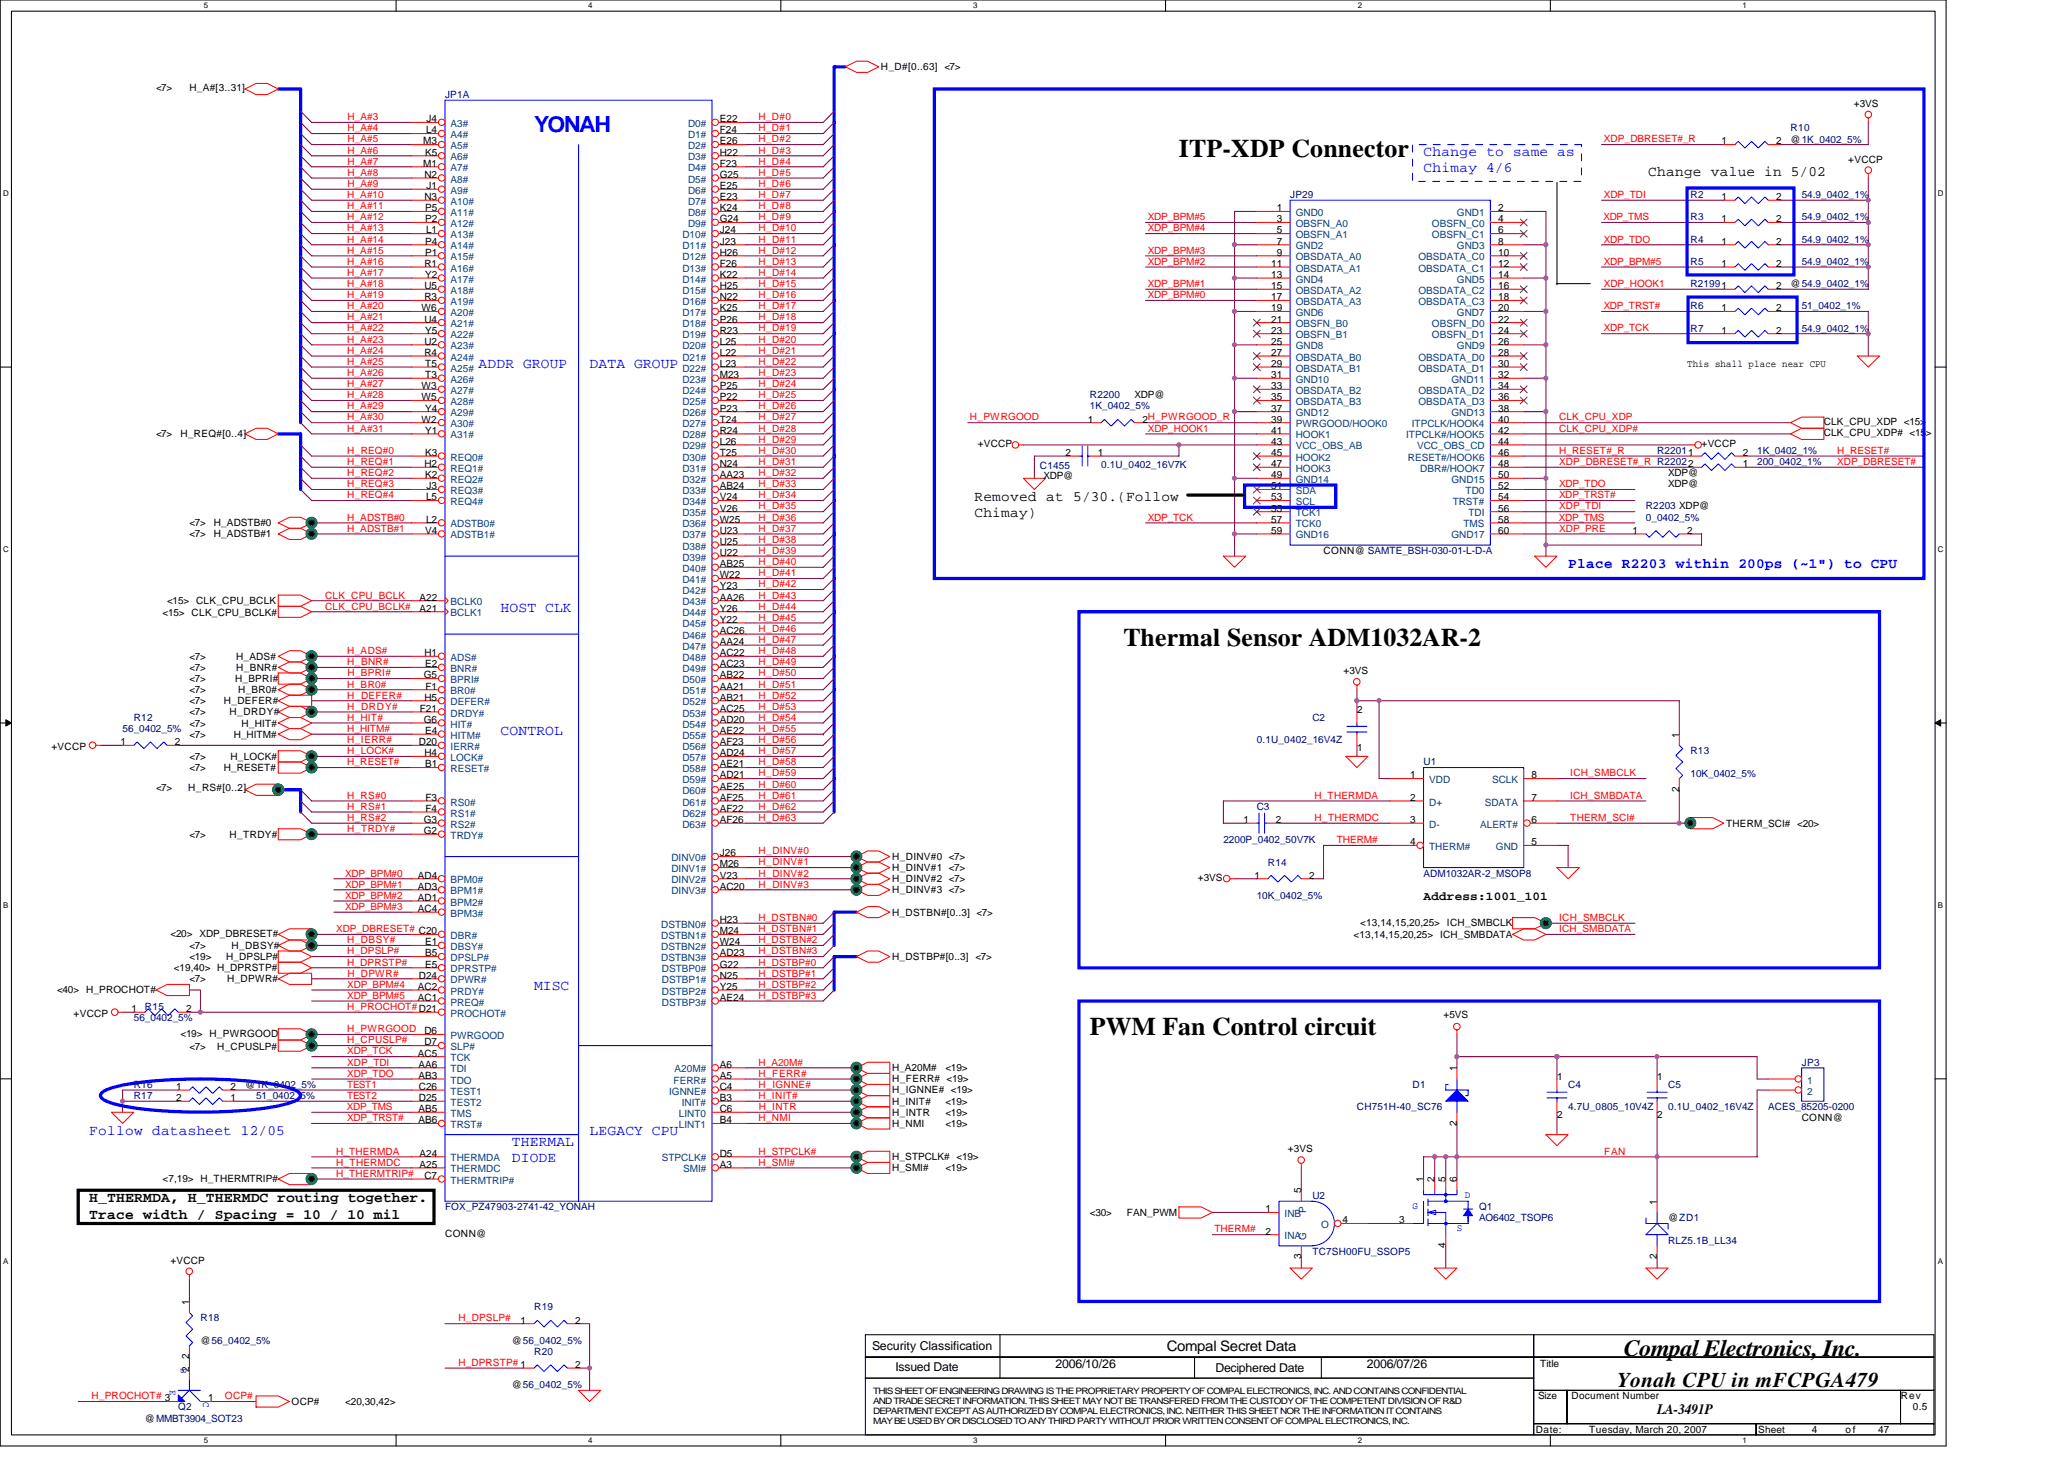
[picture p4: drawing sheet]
<svg xmlns="http://www.w3.org/2000/svg" width="297mm" height="210mm" viewBox="0 0 297 210" stroke-linecap="round" stroke-linejoin="round" font-family="sans-serif">
<defs><g id="words">
<g font-size="3.7">
<text x="169.7" y="22.6">ITP-XDP Connector</text>
<text x="161.7" y="93">Thermal Sensor ADM1032AR-2</text>
<text x="156.9" y="149">PWM Fan Control circuit</text>
</g>
<text font-size="3.3" x="233.7" y="195.1">Compal Electronics, Inc.</text>
<text font-size="3.2" fill="#00f" x="76.9" y="19">YONAH</text>
<text font-size="3" x="232.7" y="199.6">Yonah CPU in mFCPGA479</text>
<g font-size="2.1" fill="#00f">
<text x="204.9" y="22.5">Change to same as</text>
<text x="204.9" y="24.7">Chimay 4/6</text>
<text x="68.9" y="52.9">ADDR GROUP</text>
<text x="84.9" y="52.9">DATA GROUP</text>
<text x="225.7" y="81.7">Place R2203 within 200ps (~1&quot;) to CPU</text>
<text x="72" y="88.1">HOST CLK</text>
<text x="72" y="105.7">CONTROL</text>
<text x="76.9" y="142.5">MISC</text>
<text x="12.8" y="163.3">Follow datasheet 12/05</text>
<text x="73.7" y="164.9">THERMAL</text>
<text x="73.7" y="167.2">DIODE</text>
<text x="84.9" y="163.3">LEGACY CPU</text>
</g>
<g font-size="2.1">
<text x="237.2" y="25.4">Change value in 5/02</text>
<text x="140.2" y="72.1">Removed at 5/30.(Follow</text>
<text x="140.2" y="74.3">Chimay)</text>
<text x="12.8" y="173">H_THERMDA, H_THERMDC routing together.</text>
<text x="12.8" y="175.3">Trace width / Spacing = 10 / 10 mil</text>
<text x="167.9" y="194.4">Compal Secret Data</text>
<text x="238.5" y="203.5">LA-3491P</text>
</g>
<g font-size="1.8">
<text x="204.9" y="129.4">Address:1001_101</text>
<text x="125.5" y="194.2">Security Classification</text>
<text x="128.9" y="197.3">Issued Date</text>
<text x="151.9" y="196.8">2006/10/26</text>
<text x="174.9" y="197.4">Deciphered Date</text>
<text x="196.7" y="196.8">2006/07/26</text>
</g>
<g font-size="1.4">
<text x="126.8" y="10.1">H_D#[0..63] &lt;7&gt;</text>
<text x="22.5" y="13.1">&lt;7&gt;</text>
<text x="27.3" y="13.1">H_A#[3..31]</text>
<text x="61.4" y="17.6">J4</text>
<text x="103.6" y="17.6">E22</text>
<text x="266.8" y="15.4">+3VS</text>
<text x="60.9" y="20.8">M3</text>
<text x="60.9" y="24">M1</text>
<text x="61.2" y="22.4">K5</text>
<text x="61.3" y="19.2">L4</text>
<text x="103.6" y="19.2">F24</text>
<text x="103.6" y="20.8">E26</text>
<text x="103.6" y="22.4">H22</text>
<text x="103.6" y="24">F23</text>
<text x="247.8" y="20.8">1</text>
<text x="255.6" y="20.8">2</text>
<text x="257.7" y="20.5">@1K_0402_5%</text>
<text x="266" y="23.4">+VCCP</text>
<text x="61.1" y="25.6">N2</text>
<text x="61.1" y="28.8">N3</text>
<text x="61.4" y="27.2">J1</text>
<text x="103.6" y="25.6">G25</text>
<text x="103.6" y="27.2">E25</text>
<text x="103.6" y="28.8">E23</text>
<text x="247.8" y="28.8">1</text>
<text x="255.6" y="28.8">2</text>
<text x="61.2" y="30.4">P5</text>
<text x="61.2" y="32">P2</text>
<text x="61.2" y="35.2">P4</text>
<text x="61.3" y="33.6">L1</text>
<text x="103.6" y="33.6">J24</text>
<text x="103.6" y="35.2">J23</text>
<text x="103.6" y="30.4">K24</text>
<text x="103.6" y="32">G24</text>
<text x="183.7" y="30.4">1</text>
<text x="183.7" y="32">3</text>
<text x="183.7" y="33.6">5</text>
<text x="183.7" y="35.2">7</text>
<text x="215.6" y="32">4</text>
<text x="215.6" y="33.6">6</text>
<text x="215.6" y="30.4">2</text>
<text x="215.6" y="35.2">8</text>
<text x="247.8" y="32">1</text>
<text x="247.8" y="35.2">1</text>
<text x="255.6" y="32">2</text>
<text x="255.6" y="35.2">2</text>
<text x="61.1" y="38.4">R1</text>
<text x="61.1" y="41.6">U5</text>
<text x="61.2" y="36.8">P1</text>
<text x="61.2" y="40">Y2</text>
<text x="103.6" y="36.8">H26</text>
<text x="103.6" y="38.4">F26</text>
<text x="103.6" y="40">K22</text>
<text x="103.6" y="41.6">H25</text>
<text x="182.9" y="38.4">11</text>
<text x="182.9" y="40">13</text>
<text x="182.9" y="41.6">15</text>
<text x="183.7" y="36.8">9</text>
<text x="215.6" y="36.8">10</text>
<text x="215.6" y="38.4">12</text>
<text x="215.6" y="40">14</text>
<text x="215.6" y="41.6">16</text>
<text x="247.8" y="38.4">1</text>
<text x="255.6" y="41.6">2</text>
<text x="255.6" y="38.4">2</text>
<text x="257.7" y="41.3">@54.9_0402_1%</text>
<text x="60.7" y="44.8">W6</text>
<text x="61.1" y="43.2">R3</text>
<text x="61.1" y="46.4">U4</text>
<text x="61.2" y="48">Y5</text>
<text x="103.6" y="43.2">N22</text>
<text x="103.6" y="44.8">K25</text>
<text x="103.6" y="46.4">P26</text>
<text x="103.6" y="48">R23</text>
<text x="182.9" y="43.2">17</text>
<text x="182.9" y="44.8">19</text>
<text x="182.9" y="46.4">21</text>
<text x="182.9" y="48">23</text>
<text x="215.6" y="46.4">22</text>
<text x="215.6" y="48">24</text>
<text x="215.6" y="43.2">18</text>
<text x="215.6" y="44.8">20</text>
<text x="247.8" y="44.8">1</text>
<text x="247.8" y="48">1</text>
<text x="255.6" y="44.8">2</text>
<text x="255.6" y="48">2</text>
<text x="61.1" y="49.6">U2</text>
<text x="61.1" y="51.2">R4</text>
<text x="61.2" y="52.8">T5</text>
<text x="103.6" y="49.6">L25</text>
<text x="103.6" y="51.2">L22</text>
<text x="103.6" y="52.8">L23</text>
<text x="182.9" y="49.6">25</text>
<text x="182.9" y="51.2">27</text>
<text x="182.9" y="52.8">29</text>
<text x="215.6" y="49.6">26</text>
<text x="215.6" y="51.2">28</text>
<text x="215.6" y="52.8">30</text>
<text x="242.8" y="52.8">This shall place near CPU</text>
<text x="60.7" y="56">W3</text>
<text x="60.7" y="57.6">W5</text>
<text x="61.2" y="59.2">Y4</text>
<text x="61.2" y="54.4">T3</text>
<text x="103.6" y="54.4">M23</text>
<text x="103.6" y="56">P25</text>
<text x="103.6" y="57.6">P22</text>
<text x="103.6" y="59.2">P23</text>
<text x="163.3" y="57.3">XDP@</text>
<text x="182.9" y="54.4">31</text>
<text x="182.9" y="56">33</text>
<text x="182.9" y="57.6">35</text>
<text x="182.9" y="59.2">37</text>
<text x="215.6" y="56">34</text>
<text x="215.6" y="57.6">36</text>
<text x="215.6" y="54.4">32</text>
<text x="215.6" y="59.2">38</text>
<text x="22.5" y="62.9">&lt;7&gt;</text>
<text x="26" y="62.9">H_REQ#[0..4]</text>
<text x="60.7" y="60.8">W2</text>
<text x="61.2" y="62.4">Y1</text>
<text x="61.2" y="65.6">K3</text>
<text x="103.6" y="60.8">T24</text>
<text x="103.6" y="62.4">R24</text>
<text x="103.6" y="64">L26</text>
<text x="103.6" y="65.6">T25</text>
<text x="140.7" y="64.3">+VCCP</text>
<text x="153.3" y="65.6">2</text>
<text x="156.5" y="60.8">1</text>
<text x="158" y="65.6">1</text>
<text x="164.4" y="60.8">2H_PWRGOOD_R</text>
<text x="182.9" y="60.8">39</text>
<text x="182.9" y="62.4">41</text>
<text x="182.9" y="64">43</text>
<text x="182.9" y="65.6">45</text>
<text x="215.6" y="60.8">40</text>
<text x="215.6" y="64">44</text>
<text x="215.6" y="65.6">46</text>
<text x="215.6" y="62.4">42</text>
<text x="244.9" y="64.3">+VCCP</text>
<text x="250.8" y="65.6">2</text>
<text x="262.5" y="61.2">CLK_CPU_XDP &lt;15&gt;</text>
<text x="262.5" y="62.7">CLK_CPU_XDP# &lt;15&gt;</text>
<text x="61.1" y="67.2">H2</text>
<text x="61.2" y="68.8">K2</text>
<text x="61.3" y="72">L5</text>
<text x="61.4" y="70.4">J3</text>
<text x="103.6" y="67.2">N24</text>
<text x="103.6" y="68.8">AA23</text>
<text x="103.6" y="70.4">AB24</text>
<text x="103.6" y="72">V24</text>
<text x="150.2" y="69">XDP@</text>
<text x="182.9" y="67.2">47</text>
<text x="182.9" y="68.8">49</text>
<text x="182.9" y="70.4">51</text>
<text x="182.9" y="72">53</text>
<text x="215.6" y="72">54</text>
<text x="215.6" y="70.4">52</text>
<text x="215.6" y="68.8">50</text>
<text x="215.6" y="67.2">48</text>
<text x="240.1" y="68.5">XDP@</text>
<text x="240.1" y="70.1">XDP@</text>
<text x="250.8" y="67.2">1</text>
<text x="27.3" y="75.7">&lt;7&gt;</text>
<text x="27.3" y="77.3">&lt;7&gt;</text>
<text x="30.8" y="75.7">H_ADSTB#0</text>
<text x="30.8" y="77.3">H_ADSTB#1</text>
<text x="61.2" y="76.8">V4</text>
<text x="61.3" y="75.2">L2</text>
<text x="103.6" y="73.6">V26</text>
<text x="103.6" y="75.2">W25</text>
<text x="103.6" y="76.8">U23</text>
<text x="182.9" y="73.6">55</text>
<text x="182.9" y="75.2">57</text>
<text x="182.9" y="76.8">59</text>
<text x="215.6" y="73.6">56</text>
<text x="215.6" y="75.2">58</text>
<text x="215.6" y="76.8">60</text>
<text x="234.9" y="76.8">1</text>
<text x="242.8" y="76.8">2</text>
<text x="103.6" y="78.4">U25</text>
<text x="103.6" y="80">U22</text>
<text x="103.6" y="81.6">AB25</text>
<text x="103.6" y="83.2">W22</text>
<text x="190.5" y="79.7">CONN@ SAMTE_BSH-030-01-L-D-A</text>
<text x="23.4" y="88.7">&lt;15&gt; CLK_CPU_BCLK#</text>
<text x="24" y="86.9">&lt;15&gt; CLK_CPU_BCLK</text>
<text x="60.4" y="86.4">A22</text>
<text x="60.4" y="88">A21</text>
<text x="103.6" y="84.8">Y23</text>
<text x="103.6" y="86.4">AA26</text>
<text x="103.6" y="88">Y26</text>
<text x="103.6" y="89.6">Y22</text>
<text x="27.3" y="94.9">&lt;7&gt;</text>
<text x="34" y="94.9">H_ADS#</text>
<text x="61.1" y="94.4">H1</text>
<text x="61.2" y="96">E2</text>
<text x="103.6" y="91.2">AC26</text>
<text x="103.6" y="92.8">AA24</text>
<text x="103.6" y="94.4">AC22</text>
<text x="103.6" y="96">AC23</text>
<text x="27.3" y="101.3">&lt;7&gt;</text>
<text x="27.3" y="99.7">&lt;7&gt;</text>
<text x="27.3" y="98.1">&lt;7&gt;</text>
<text x="27.3" y="96.5">&lt;7&gt;</text>
<text x="32.2" y="101.3">H_DEFER#</text>
<text x="33.8" y="98.1">H_BPRI#</text>
<text x="34" y="96.5">H_BNR#</text>
<text x="34.3" y="99.7">H_BR0#</text>
<text x="61" y="97.6">G5</text>
<text x="61.1" y="100.8">H5</text>
<text x="61.2" y="99.2">F1</text>
<text x="103.6" y="97.6">AB22</text>
<text x="103.6" y="99.2">AA21</text>
<text x="103.6" y="100.8">AB21</text>
<text x="193.4" y="97">+3VS</text>
<text x="7.4" y="107.9">+VCCP</text>
<text x="17.3" y="107.2">1</text>
<text x="25.2" y="107.2">2</text>
<text x="27.3" y="102.9">&lt;7&gt;</text>
<text x="27.3" y="104.5">&lt;7&gt;</text>
<text x="27.3" y="106.1">&lt;7&gt;</text>
<text x="33" y="102.9">H_DRDY#</text>
<text x="33.7" y="106.1">H_HITM#</text>
<text x="34.8" y="104.5">H_HIT#</text>
<text x="60.3" y="107.2">D20</text>
<text x="60.4" y="102.4">F21</text>
<text x="61" y="104">G6</text>
<text x="61.2" y="105.6">E4</text>
<text x="103.6" y="102.4">AC25</text>
<text x="103.6" y="104">AD20</text>
<text x="103.6" y="105.6">AE22</text>
<text x="103.6" y="107.2">AF23</text>
<text x="195.3" y="102.6">2</text>
<text x="241.7" y="106.1" transform="rotate(-90 241.7 106.1)">1</text>
<text x="22.5" y="113.8">&lt;7&gt;</text>
<text x="27.1" y="113.8">H_RS#[0..2]</text>
<text x="27.3" y="110.9">&lt;7&gt;</text>
<text x="27.3" y="109.3">&lt;7&gt;</text>
<text x="32.2" y="110.9">H_RESET#</text>
<text x="33.2" y="109.3">H_LOCK#</text>
<text x="61.1" y="108.8">H4</text>
<text x="61.2" y="110.4">B1</text>
<text x="103.6" y="108.8">AD24</text>
<text x="103.6" y="110.4">AE21</text>
<text x="103.6" y="112">AD21</text>
<text x="103.6" y="113.6">AE25</text>
<text x="195.3" y="108">1</text>
<text x="202.9" y="112">1</text>
<text x="220.4" y="112">8</text>
<text x="241.7" y="113.9" transform="rotate(-90 241.7 113.9)">2</text>
<text x="61" y="118.4">G3</text>
<text x="61" y="120">G2</text>
<text x="61.2" y="115.2">F3</text>
<text x="61.2" y="116.8">F4</text>
<text x="103.6" y="115.2">AF25</text>
<text x="103.6" y="116.8">AF22</text>
<text x="103.6" y="118.4">AF26</text>
<text x="178.9" y="118.4">1</text>
<text x="183.6" y="118.4">2</text>
<text x="202.9" y="115.2">2</text>
<text x="202.9" y="118.4">3</text>
<text x="220.4" y="118.4">6</text>
<text x="220.4" y="115.2">7</text>
<text x="248.4" y="118.9">THERM_SCI# &lt;20&gt;</text>
<text x="27.3" y="120.5">&lt;7&gt;</text>
<text x="33" y="120.5">H_TRDY#</text>
<text x="103.6" y="123.2">J26</text>
<text x="103.6" y="124.8">M26</text>
<text x="128.4" y="123.7">H_DINV#0 &lt;7&gt;</text>
<text x="128.4" y="125.3">H_DINV#1 &lt;7&gt;</text>
<text x="202.9" y="121.6">4</text>
<text x="220.4" y="121.6">5</text>
<text x="60.1" y="126.4">AD4</text>
<text x="60.1" y="128">AD3</text>
<text x="60.1" y="129.6">AD1</text>
<text x="60.1" y="131.2">AC4</text>
<text x="103.6" y="126.4">V23</text>
<text x="103.6" y="128">AC20</text>
<text x="128.4" y="126.9">H_DINV#2 &lt;7&gt;</text>
<text x="128.4" y="128.5">H_DINV#3 &lt;7&gt;</text>
<text x="128.4" y="131.7">H_DSTBN#[0..3] &lt;7&gt;</text>
<text x="172.4" y="126.7">+3VS</text>
<text x="180.5" y="126.4">1</text>
<text x="188.4" y="126.4">2</text>
<text x="24.5" y="134.7">&lt;20&gt; XDP_DBRESET#</text>
<text x="27.3" y="136.5">&lt;7&gt;</text>
<text x="33.3" y="136.5">H_DBSY#</text>
<text x="61.2" y="136">E1</text>
<text x="61.2" y="137.6">B5</text>
<text x="103.6" y="132.8">H23</text>
<text x="103.6" y="134.4">M24</text>
<text x="103.6" y="136">W24</text>
<text x="103.6" y="137.6">AD23</text>
<text x="194.8" y="134.9">&lt;13,14,15,20,25&gt;</text>
<text x="195.7" y="133.2">&lt;13,14,15,20,25&gt; ICH_SMBCLK</text>
<text x="207.3" y="134.9">ICH_SMBDATA</text>
<text x="8.2" y="142.9">&lt;40&gt; H_PROCHOT#</text>
<text x="25" y="139.7">&lt;19,40&gt; H_DPRSTP#</text>
<text x="27.3" y="138.1">&lt;19&gt;</text>
<text x="27.3" y="141.3">&lt;7&gt;</text>
<text x="32.5" y="138.1">H_DPSLP#</text>
<text x="32.7" y="141.3">H_DPWR#</text>
<text x="60.1" y="142.4">AC2</text>
<text x="60.1" y="144">AC1</text>
<text x="60.3" y="140.8">D24</text>
<text x="61.2" y="139.2">E5</text>
<text x="103.6" y="139.2">G22</text>
<text x="103.6" y="140.8">N25</text>
<text x="103.6" y="142.4">Y25</text>
<text x="103.6" y="144">AE24</text>
<text x="128.4" y="138.1">H_DSTBP#[0..3] &lt;7&gt;</text>
<text x="10.6" y="146.3">+VCCP</text>
<text x="18.9" y="145.6">1</text>
<text x="26" y="149.2">&lt;19&gt; H_PWRGOOD</text>
<text x="26.8" y="145.6">2</text>
<text x="61.1" y="148.8">D6</text>
<text x="207.7" y="146.4">+5VS</text>
<text x="27.3" y="151.1">&lt;7&gt;</text>
<text x="31.3" y="151.1">H_CPUSLP#</text>
<text x="60.1" y="152">AC5</text>
<text x="60.2" y="153.6">AA6</text>
<text x="60.2" y="155.2">AB3</text>
<text x="61.1" y="150.4">D7</text>
<text x="103.6" y="153.6">A6</text>
<text x="103.6" y="155.2">A5</text>
<text x="128.4" y="154.1">H_A20M#</text>
<text x="128.4" y="155.7">H_FERR# &lt;19&gt;</text>
<text x="136.1" y="154.1">&lt;19&gt;</text>
<text x="209.7" y="154.1" transform="rotate(-90 209.7 154.1)">1</text>
<text x="224.1" y="155.4">1</text>
<text x="238.5" y="155.4">1</text>
<text x="25.3" y="156.8">1</text>
<text x="25.3" y="158.4">2</text>
<text x="33.2" y="156.8">2</text>
<text x="33.2" y="158.4">1</text>
<text x="35.3" y="156.5">@1K_0402_5%</text>
<text x="60.2" y="160">AB5</text>
<text x="60.2" y="161.6">AB6</text>
<text x="60.3" y="156.8">C26</text>
<text x="60.3" y="158.4">D25</text>
<text x="103.6" y="156.8">C4</text>
<text x="103.6" y="158.4">B3</text>
<text x="103.6" y="160">C6</text>
<text x="103.6" y="161.6">B4</text>
<text x="128.4" y="157.3">H_IGNNE# &lt;19&gt;</text>
<text x="128.4" y="158.9">H_INIT#</text>
<text x="128.4" y="160.5">H_INTR</text>
<text x="136.1" y="160.5">&lt;19&gt;</text>
<text x="136.1" y="158.9">&lt;19&gt;</text>
<text x="209.7" y="161.9" transform="rotate(-90 209.7 161.9)">2</text>
<text x="224.1" y="160.8">2</text>
<text x="238.5" y="160.8">2</text>
<text x="259.3" y="161.3">CONN@</text>
<text x="60.4" y="166.4">A24</text>
<text x="60.4" y="168">A25</text>
<text x="103.6" y="166.4">D5</text>
<text x="103.6" y="168">A3</text>
<text x="128.4" y="162.1">H_NMI</text>
<text x="128.4" y="166.9">H_STPCLK# &lt;19&gt;</text>
<text x="136.1" y="162.1">&lt;19&gt;</text>
<text x="185.4" y="165.8">+3VS</text>
<text x="23.4" y="170.1">&lt;7,19&gt; H_THERMTRIP#</text>
<text x="61.1" y="169.6">C7</text>
<text x="128.4" y="168.5">H_SMI#</text>
<text x="136.1" y="168.5">&lt;19&gt;</text>
<text x="187.3" y="171.7" transform="rotate(-90 187.3 171.7)">5</text>
<text x="204.8" y="170.1" transform="rotate(-90 204.8 170.1)">1</text>
<text x="206.5" y="170.1" transform="rotate(-90 206.5 170.1)">2</text>
<text x="208" y="170.1" transform="rotate(-90 208 170.1)">5</text>
<text x="209.7" y="170.1" transform="rotate(-90 209.7 170.1)">6</text>
<text x="238.5" y="173.3" transform="rotate(-90 238.5 173.3)">1</text>
<text x="64" y="178">CONN@</text>
<text x="156.9" y="174.9">&lt;30&gt;</text>
<text x="162.2" y="174.9">FAN_PWM</text>
<text x="182.1" y="174.4">1</text>
<text x="182.1" y="177.6">2</text>
<text x="193.2" y="176">4</text>
<text x="201.4" y="176">3</text>
<text x="208" y="179.6" transform="rotate(-90 208 179.6)">4</text>
<text x="240.1" y="175.7">@ZD1</text>
<text x="24.5" y="181.8">+VCCP</text>
<text x="187.3" y="181.2" transform="rotate(-90 187.3 181.2)">3</text>
<text x="238.5" y="181.2" transform="rotate(-90 238.5 181.2)">2</text>
<text x="27.2" y="187.7" transform="rotate(-90 27.2 187.7)">1</text>
<text x="74.9" y="190.4">1</text>
<text x="82.8" y="190.4">2</text>
<text x="27.2" y="197.3" transform="rotate(-90 27.2 197.3)">2</text>
<text x="27.2" y="195.6" transform="rotate(-90 27.2 195.6)">2</text>
<text x="28.8" y="193.3">@56_0402_5%</text>
<text x="73.7" y="193.3">@56_0402_5%</text>
<text x="82.8" y="196.8">2</text>
<text x="221.7" y="196.7">Title</text>
<text x="30" y="201.6">1</text>
<text x="42" y="202.1">OCP#</text>
<text x="49.7" y="202.1">&lt;20,30,42&gt;</text>
<text x="73.7" y="199.7">@56_0402_5%</text>
<text x="221.4" y="201.3">Size</text>
<text x="226.2" y="201.3">Document Number</text>
<text x="273.6" y="201.3">Rev</text>
<text x="275.3" y="202.9">0.5</text>
<text x="20.8" y="204.5">@MMBT3904_SOT23</text>
<text x="221" y="206.1">Date:</text>
<text x="228.7" y="206.1">Tuesday, March 20, 2007</text>
<text x="253" y="206.1">Sheet</text>
<text x="260.7" y="206.1">4</text>
<text x="265.6" y="206.1">of</text>
<text x="270.3" y="206.1">47</text>
</g>
<g font-size="1.4" fill="#f00">
<text x="50" y="17.3">H_A#3</text>
<text x="109.2" y="17.3">H_D#0</text>
<text x="50" y="22.1">H_A#6</text>
<text x="50" y="18.9">H_A#4</text>
<text x="50" y="23.7">H_A#7</text>
<text x="50" y="20.5">H_A#5</text>
<text x="109.2" y="18.9">H_D#1</text>
<text x="109.2" y="20.5">H_D#2</text>
<text x="109.2" y="22.1">H_D#3</text>
<text x="109.2" y="23.7">H_D#4</text>
<text x="230.8" y="20.5">XDP_DBRESET#_R</text>
<text x="50" y="28.5">H_A#10</text>
<text x="50" y="25.3">H_A#8</text>
<text x="50" y="26.9">H_A#9</text>
<text x="109.2" y="28.5">H_D#7</text>
<text x="109.2" y="26.9">H_D#6</text>
<text x="109.2" y="25.3">H_D#5</text>
<text x="230.8" y="28.5">XDP_TDI</text>
<text x="50" y="34.9">H_A#14</text>
<text x="50" y="30.1">H_A#11</text>
<text x="50" y="33.3">H_A#13</text>
<text x="50" y="31.7">H_A#12</text>
<text x="109.2" y="34.9">H_D#11</text>
<text x="109.2" y="33.3">H_D#10</text>
<text x="109.2" y="30.1">H_D#8</text>
<text x="109.2" y="31.7">H_D#9</text>
<text x="165.2" y="33.3">XDP_BPM#4</text>
<text x="165.2" y="31.7">XDP_BPM#5</text>
<text x="230.8" y="31.7">XDP_TMS</text>
<text x="230.8" y="34.9">XDP_TDO</text>
<text x="50" y="39.7">H_A#17</text>
<text x="50" y="36.5">H_A#15</text>
<text x="50" y="41.3">H_A#18</text>
<text x="50" y="38.1">H_A#16</text>
<text x="109.2" y="41.3">H_D#15</text>
<text x="109.2" y="39.7">H_D#14</text>
<text x="109.2" y="36.5">H_D#12</text>
<text x="109.2" y="38.1">H_D#13</text>
<text x="165.2" y="36.5">XDP_BPM#3</text>
<text x="165.2" y="41.3">XDP_BPM#1</text>
<text x="165.2" y="38.1">XDP_BPM#2</text>
<text x="230.8" y="41.3">XDP_HOOK1</text>
<text x="230.8" y="38.1">XDP_BPM#5</text>
<text x="50" y="47.7">H_A#22</text>
<text x="50" y="46.1">H_A#21</text>
<text x="50" y="44.5">H_A#20</text>
<text x="50" y="42.9">H_A#19</text>
<text x="109.2" y="47.7">H_D#19</text>
<text x="109.2" y="46.1">H_D#18</text>
<text x="109.2" y="42.9">H_D#16</text>
<text x="109.2" y="44.5">H_D#17</text>
<text x="165.2" y="42.9">XDP_BPM#0</text>
<text x="230.8" y="44.5">XDP_TRST#</text>
<text x="230.8" y="47.7">XDP_TCK</text>
<text x="50" y="49.3">H_A#23</text>
<text x="50" y="52.5">H_A#25</text>
<text x="50" y="50.9">H_A#24</text>
<text x="109.2" y="52.5">H_D#22</text>
<text x="109.2" y="49.3">H_D#20</text>
<text x="109.2" y="50.9">H_D#21</text>
<text x="50" y="57.3">H_A#28</text>
<text x="50" y="58.9">H_A#29</text>
<text x="50" y="55.7">H_A#27</text>
<text x="50" y="54.1">H_A#26</text>
<text x="109.2" y="54.1">H_D#23</text>
<text x="109.2" y="58.9">H_D#26</text>
<text x="109.2" y="55.7">H_D#24</text>
<text x="109.2" y="57.3">H_D#25</text>
<text x="50" y="62.1">H_A#31</text>
<text x="50" y="65.3">H_REQ#0</text>
<text x="50" y="60.5">H_A#30</text>
<text x="109.2" y="60.5">H_D#27</text>
<text x="109.2" y="65.3">H_D#30</text>
<text x="109.2" y="62.1">H_D#28</text>
<text x="109.2" y="63.7">H_D#29</text>
<text x="139.6" y="60.5">H_PWRGOOD</text>
<text x="165.2" y="62.1">XDP_HOOK1</text>
<text x="224.4" y="65.3">H_RESET#_R</text>
<text x="224.4" y="62.1">CLK_CPU_XDP#</text>
<text x="224.4" y="60.5">CLK_CPU_XDP</text>
<text x="264.4" y="65.3">H_RESET#</text>
<text x="50" y="68.5">H_REQ#2</text>
<text x="50" y="66.9">H_REQ#1</text>
<text x="50" y="71.7">H_REQ#4</text>
<text x="50" y="70.1">H_REQ#3</text>
<text x="109.2" y="66.9">H_D#31</text>
<text x="109.2" y="71.7">H_D#34</text>
<text x="109.2" y="68.5">H_D#32</text>
<text x="109.2" y="70.1">H_D#33</text>
<text x="224.4" y="66.9">XDP_DBRESET#_R R22022</text>
<text x="224.4" y="71.7">XDP_TRST#</text>
<text x="224.4" y="70.1">XDP_TDO</text>
<text x="264.4" y="66.9">XDP_DBRESET#</text>
<text x="50" y="74.9">H_ADSTB#0</text>
<text x="50" y="76.5">H_ADSTB#1</text>
<text x="109.2" y="73.3">H_D#35</text>
<text x="109.2" y="74.9">H_D#36</text>
<text x="109.2" y="76.5">H_D#37</text>
<text x="165.2" y="74.9">XDP_TCK</text>
<text x="224.3" y="74.9">XDP_TMS</text>
<text x="224.4" y="76.5">XDP_PRE</text>
<text x="224.4" y="73.3">XDP_TDI</text>
<text x="109.2" y="79.7">H_D#39</text>
<text x="109.2" y="78.1">H_D#38</text>
<text x="109.2" y="81.3">H_D#40</text>
<text x="109.2" y="82.9">H_D#41</text>
<text x="46.8" y="86.1">CLK_CPU_BCLK</text>
<text x="46.8" y="87.7">CLK_CPU_BCLK#</text>
<text x="109.2" y="86.1">H_D#43</text>
<text x="109.2" y="84.5">H_D#42</text>
<text x="109.2" y="87.7">H_D#44</text>
<text x="109.2" y="89.3">H_D#45</text>
<text x="50" y="95.7">H_BNR#</text>
<text x="50" y="94.1">H_ADS#</text>
<text x="109.2" y="92.5">H_D#47</text>
<text x="109.2" y="90.9">H_D#46</text>
<text x="109.2" y="94.1">H_D#48</text>
<text x="109.2" y="95.7">H_D#49</text>
<text x="50" y="100.5">H_DEFER#</text>
<text x="50" y="98.9">H_BR0#</text>
<text x="50" y="97.3">H_BPRI#</text>
<text x="109.2" y="98.9">H_D#51</text>
<text x="109.2" y="97.3">H_D#50</text>
<text x="109.2" y="100.5">H_D#52</text>
<text x="50" y="106.9">H_IERR#</text>
<text x="50" y="105.3">H_HITM#</text>
<text x="50" y="102.1">H_DRDY#</text>
<text x="50" y="103.7">H_HIT#</text>
<text x="109.2" y="105.3">H_D#55</text>
<text x="109.2" y="103.7">H_D#54</text>
<text x="109.2" y="102.1">H_D#53</text>
<text x="109.2" y="106.9">H_D#56</text>
<text x="50" y="108.5">H_LOCK#</text>
<text x="50" y="110.1">H_RESET#</text>
<text x="109.2" y="111.7">H_D#59</text>
<text x="109.2" y="110.1">H_D#58</text>
<text x="109.2" y="108.5">H_D#57</text>
<text x="109.2" y="113.3">H_D#60</text>
<text x="226" y="111.7">ICH_SMBCLK</text>
<text x="50" y="114.9">H_RS#0</text>
<text x="50" y="116.5">H_RS#1</text>
<text x="50" y="118.1">H_RS#2</text>
<text x="50" y="119.7">H_TRDY#</text>
<text x="109.2" y="118.1">H_D#63</text>
<text x="109.2" y="116.5">H_D#62</text>
<text x="109.2" y="114.9">H_D#61</text>
<text x="189.2" y="114.9">H_THERMDA</text>
<text x="189.2" y="118.1">H_THERMDC</text>
<text x="226" y="114.9">ICH_SMBDATA</text>
<text x="226" y="118.1">THERM_SCI#</text>
<text x="109.2" y="122.9">H_DINV#0</text>
<text x="109.2" y="124.5">H_DINV#1</text>
<text x="192.4" y="121.3">THERM#</text>
<text x="49.7" y="129.3">XDP_BPM#2</text>
<text x="49.7" y="130.9">XDP_BPM#3</text>
<text x="49.7" y="126.1">XDP_BPM#0</text>
<text x="49.7" y="127.7">XDP_BPM#1</text>
<text x="109.2" y="126.1">H_DINV#2</text>
<text x="109.2" y="127.7">H_DINV#3</text>
<text x="48.4" y="134.1">XDP_DBRESET# C20</text>
<text x="50" y="137.3">H_DPSLP#</text>
<text x="50" y="135.7">H_DBSY#</text>
<text x="109.2" y="134.1">H_DSTBN#1</text>
<text x="109.2" y="132.5">H_DSTBN#0</text>
<text x="109.2" y="135.7">H_DSTBN#2</text>
<text x="109.2" y="137.3">H_DSTBN#3</text>
<text x="224.4" y="132.5">ICH_SMBCLK</text>
<text x="224.4" y="134.1">ICH_SMBDATA</text>
<text x="50" y="143.7">XDP_BPM#5</text>
<text x="50" y="138.9">H_DPRSTP#</text>
<text x="50" y="142.1">XDP_BPM#4</text>
<text x="50" y="140.5">H_DPWR#</text>
<text x="109.2" y="138.9">H_DSTBP#0</text>
<text x="109.2" y="140.5">H_DSTBP#1</text>
<text x="109.2" y="142.1">H_DSTBP#2</text>
<text x="109.2" y="143.7">H_DSTBP#3</text>
<text x="50" y="148.5">H_PWRGOOD</text>
<text x="50" y="145.3">H_PROCHOT#D21</text>
<text x="50" y="151.7">XDP_TCK</text>
<text x="50" y="150.1">H_CPUSLP#</text>
<text x="50" y="154.9">XDP_TDO</text>
<text x="50" y="153.3">XDP_TDI</text>
<text x="109.2" y="154.9">H_FERR#</text>
<text x="109.2" y="153.3">H_A20M#</text>
<text x="49.9" y="159.7">XDP_TMS</text>
<text x="50" y="161.3">XDP_TRST#</text>
<text x="50" y="156.5">TEST1</text>
<text x="50" y="158.1">TEST2</text>
<text x="109.2" y="161.3">H_NMI</text>
<text x="109.2" y="158.1">H_INIT#</text>
<text x="109.2" y="156.5">H_IGNNE#</text>
<text x="109.2" y="159.7">H_INTR</text>
<text x="48.4" y="166.1">H_THERMDA</text>
<text x="48.4" y="167.7">H_THERMDC</text>
<text x="109.2" y="167.7">H_SMI#</text>
<text x="109.2" y="166.1">H_STPCLK#</text>
<text x="230.9" y="166.1">FAN</text>
<text x="48.4" y="169.3">H_THERMTRIP#</text>
<text x="174.8" y="177.3">THERM#</text>
<text x="66" y="190.1">H_DPSLP#</text>
<text x="66" y="196.5">H_DPRSTP# 1</text>
<text x="13.2" y="201.3">H_PROCHOT# 3</text>
<text x="32.4" y="201.3">OCP#</text>
</g>
<g font-size="1.4" fill="#000080">
<text x="64" y="14.1">JP1A</text>
<text x="257.7" y="18.9">R10</text>
<text x="185.7" y="28.5">JP29</text>
<text x="243.3" y="28.5">R2</text>
<text x="259.3" y="28.5">54.9_0402_1%</text>
<text x="243.3" y="31.7">R3</text>
<text x="243.3" y="34.9">R4</text>
<text x="259.3" y="31.7">54.9_0402_1%</text>
<text x="259.3" y="34.9">54.9_0402_1%</text>
<text x="243.3" y="41.3">R21991</text>
<text x="243.3" y="38.1">R5</text>
<text x="259.3" y="38.1">54.9_0402_1%</text>
<text x="243.3" y="44.5">R6</text>
<text x="243.3" y="47.7">R7</text>
<text x="259.3" y="44.5">51_0402_1%</text>
<text x="259.3" y="47.7">54.9_0402_1%</text>
<text x="156.9" y="57.3">R2200</text>
<text x="156.9" y="58.9">1K_0402_5%</text>
<text x="238.5" y="65.3">R22011</text>
<text x="252.9" y="65.3">1K_0402_1%</text>
<text x="149.7" y="67.5">C1455</text>
<text x="158.5" y="67.4">0.1U_0402_16V7K</text>
<text x="252.9" y="66.9">200_0402_1%</text>
<text x="236.9" y="73.3">R2203 XDP@</text>
<text x="236.9" y="74.9">0_0402_5%</text>
<text x="17.6" y="105.3">56_0402_5%</text>
<text x="19.3" y="103.7">R12</text>
<text x="180.9" y="106.9">0.1U_0402_16V4Z</text>
<text x="188.9" y="103.7">C2</text>
<text x="204.9" y="110.1">U1</text>
<text x="243.3" y="108.5">R13</text>
<text x="243.3" y="111.7">10K_0402_5%</text>
<text x="180.9" y="116.5">C3</text>
<text x="176.1" y="121.3">2200P_0402_50V7K</text>
<text x="182.5" y="124.5">R14</text>
<text x="180.9" y="129.3">10K_0402_5%</text>
<text x="204.9" y="126.1">ADM1032AR-2_MSOP8</text>
<text x="19.3" y="146.9">56_0402_5%</text>
<text x="20.9" y="145.3">R15</text>
<text x="259.3" y="153.3">JP3</text>
<text x="19.3" y="156.5">R16</text>
<text x="19.3" y="158.1">R17</text>
<text x="36.8" y="158.1">51_0402_5%</text>
<text x="195.3" y="159.7">CH751H-40_SC76</text>
<text x="203.3" y="156.5">D1</text>
<text x="225.7" y="156.5">C4</text>
<text x="225.7" y="159.7">4.7U_0805_10V4Z</text>
<text x="240.1" y="156.5">C5</text>
<text x="240.1" y="159.7">0.1U_0402_16V4Z</text>
<text x="254.5" y="159.7">ACES_85205-0200</text>
<text x="188.9" y="172.5">U2</text>
<text x="64" y="174.1">FOX_PZ47903-2741-42_YONAH</text>
<text x="212.9" y="174.1">Q1</text>
<text x="212.9" y="175.7">AO6402_TSOP6</text>
<text x="240.1" y="178.9">RLZ5.1B_LL34</text>
<text x="188.9" y="180.5">TC7SH00FU_SSOP5</text>
<text x="28.9" y="190.1">R18</text>
<text x="76.9" y="188.5">R19</text>
<text x="76.9" y="194.9">R20</text>
<text x="25.7" y="202.9">Q2</text>
</g>
<g font-size="1.4" fill="#004080">
<text x="64.9" y="18.3">A3#</text>
<text x="64.9" y="19.9">A4#</text>
<text x="64.9" y="21.5">A5#</text>
<text x="64.9" y="23.1">A6#</text>
<text x="99" y="18.3">D0#</text>
<text x="99" y="19.9">D1#</text>
<text x="99" y="21.5">D2#</text>
<text x="99" y="23.1">D3#</text>
<text x="64.9" y="24.7">A7#</text>
<text x="64.9" y="26.3">A8#</text>
<text x="64.9" y="27.9">A9#</text>
<text x="64.9" y="29.5">A10#</text>
<text x="99" y="24.7">D4#</text>
<text x="99" y="26.3">D5#</text>
<text x="99" y="27.9">D6#</text>
<text x="99" y="29.5">D7#</text>
<text x="64.9" y="31.1">A11#</text>
<text x="64.9" y="32.7">A12#</text>
<text x="64.9" y="34.3">A13#</text>
<text x="64.9" y="35.9">A14#</text>
<text x="98.2" y="34.3">D10#</text>
<text x="98.2" y="35.9">D11#</text>
<text x="99" y="31.1">D8#</text>
<text x="99" y="32.7">D9#</text>
<text x="186.5" y="31.1">GND0</text>
<text x="186.5" y="32.7">OBSFN_A0</text>
<text x="186.5" y="34.3">OBSFN_A1</text>
<text x="186.5" y="35.9">GND2</text>
<text x="206.1" y="32.7">OBSFN_C0</text>
<text x="206.1" y="34.3">OBSFN_C1</text>
<text x="209.7" y="31.1">GND1</text>
<text x="209.7" y="35.9">GND3</text>
<text x="64.9" y="37.5">A15#</text>
<text x="64.9" y="39.1">A16#</text>
<text x="64.9" y="40.7">A17#</text>
<text x="98.2" y="37.5">D12#</text>
<text x="98.2" y="39.1">D13#</text>
<text x="98.2" y="40.7">D14#</text>
<text x="186.5" y="37.5">OBSDATA_A0</text>
<text x="186.5" y="39.1">OBSDATA_A1</text>
<text x="186.5" y="40.7">GND4</text>
<text x="204.1" y="37.5">OBSDATA_C0</text>
<text x="204.1" y="39.1">OBSDATA_C1</text>
<text x="209.7" y="40.7">GND5</text>
<text x="64.9" y="42.3">A18#</text>
<text x="64.9" y="43.9">A19#</text>
<text x="64.9" y="45.5">A20#</text>
<text x="64.9" y="47.1">A21#</text>
<text x="98.2" y="42.3">D15#</text>
<text x="98.2" y="43.9">D16#</text>
<text x="98.2" y="45.5">D17#</text>
<text x="98.2" y="47.1">D18#</text>
<text x="186.5" y="42.3">OBSDATA_A2</text>
<text x="186.5" y="43.9">OBSDATA_A3</text>
<text x="186.5" y="45.5">GND6</text>
<text x="186.5" y="47.1">OBSFN_B0</text>
<text x="204.1" y="42.3">OBSDATA_C2</text>
<text x="204.1" y="43.9">OBSDATA_C3</text>
<text x="206.1" y="47.1">OBSFN_D0</text>
<text x="209.7" y="45.5">GND7</text>
<text x="64.9" y="48.7">A22#</text>
<text x="64.9" y="50.3">A23#</text>
<text x="64.9" y="51.9">A24#</text>
<text x="64.9" y="53.5">A25#</text>
<text x="98.2" y="48.7">D19#</text>
<text x="98.2" y="50.3">D20#</text>
<text x="98.2" y="51.9">D21#</text>
<text x="98.2" y="53.5">D22#</text>
<text x="186.5" y="48.7">OBSFN_B1</text>
<text x="186.5" y="50.3">GND8</text>
<text x="186.5" y="51.9">OBSDATA_B0</text>
<text x="186.5" y="53.5">OBSDATA_B1</text>
<text x="204.1" y="51.9">OBSDATA_D0</text>
<text x="204.1" y="53.5">OBSDATA_D1</text>
<text x="206.1" y="48.7">OBSFN_D1</text>
<text x="209.7" y="50.3">GND9</text>
<text x="64.9" y="55.1">A26#</text>
<text x="64.9" y="56.7">A27#</text>
<text x="64.9" y="58.3">A28#</text>
<text x="64.9" y="59.9">A29#</text>
<text x="98.2" y="55.1">D23#</text>
<text x="98.2" y="56.7">D24#</text>
<text x="98.2" y="58.3">D25#</text>
<text x="98.2" y="59.9">D26#</text>
<text x="186.5" y="55.1">GND10</text>
<text x="186.5" y="56.7">OBSDATA_B2</text>
<text x="186.5" y="58.3">OBSDATA_B3</text>
<text x="186.5" y="59.9">GND12</text>
<text x="204.1" y="56.7">OBSDATA_D2</text>
<text x="204.1" y="58.3">OBSDATA_D3</text>
<text x="208.9" y="55.1">GND11</text>
<text x="208.9" y="59.9">GND13</text>
<text x="64.9" y="61.5">A30#</text>
<text x="64.9" y="63.1">A31#</text>
<text x="98.2" y="61.5">D27#</text>
<text x="98.2" y="63.1">D28#</text>
<text x="98.2" y="64.7">D29#</text>
<text x="186.5" y="61.5">PWRGOOD/HOOK0</text>
<text x="186.5" y="63.1">HOOK1</text>
<text x="186.5" y="64.7">VCC_OBS_AB</text>
<text x="202.4" y="63.1">ITPCLK#/HOOK5</text>
<text x="203.2" y="61.5">ITPCLK/HOOK4</text>
<text x="203.9" y="64.7">VCC_OBS_CD</text>
<text x="64.9" y="66.3">REQ0#</text>
<text x="64.9" y="67.9">REQ1#</text>
<text x="64.9" y="69.5">REQ2#</text>
<text x="64.9" y="71.1">REQ3#</text>
<text x="98.2" y="66.3">D30#</text>
<text x="98.2" y="67.9">D31#</text>
<text x="98.2" y="69.5">D32#</text>
<text x="98.2" y="71.1">D33#</text>
<text x="186.5" y="66.3">HOOK2</text>
<text x="186.5" y="67.9">HOOK3</text>
<text x="186.5" y="69.5">GND14</text>
<text x="186.5" y="71.1">SDA</text>
<text x="202.6" y="66.3">RESET#/HOOK6</text>
<text x="204.4" y="67.9">DBR#/HOOK7</text>
<text x="208.9" y="69.5">GND15</text>
<text x="210.9" y="71.1">TD0</text>
<text x="64.9" y="72.7">REQ4#</text>
<text x="64.9" y="75.9">ADSTB0#</text>
<text x="64.9" y="77.5">ADSTB1#</text>
<text x="98.2" y="72.7">D34#</text>
<text x="98.2" y="74.3">D35#</text>
<text x="98.2" y="75.9">D36#</text>
<text x="98.2" y="77.5">D37#</text>
<text x="186.5" y="72.7">SCL</text>
<text x="186.5" y="74.3">TCK1</text>
<text x="186.5" y="75.9">TCK0</text>
<text x="186.5" y="77.5">GND16</text>
<text x="208.9" y="77.5">GND17</text>
<text x="209.1" y="72.7">TRST#</text>
<text x="210.6" y="75.9">TMS</text>
<text x="211.3" y="74.3">TDI</text>
<text x="98.2" y="79.1">D38#</text>
<text x="98.2" y="80.7">D39#</text>
<text x="98.2" y="82.3">D40#</text>
<text x="98.2" y="83.9">D41#</text>
<text x="64.9" y="87.1">BCLK0</text>
<text x="64.9" y="88.7">BCLK1</text>
<text x="98.2" y="85.5">D42#</text>
<text x="98.2" y="87.1">D43#</text>
<text x="98.2" y="88.7">D44#</text>
<text x="64.9" y="95.1">ADS#</text>
<text x="98.2" y="90.3">D45#</text>
<text x="98.2" y="91.9">D46#</text>
<text x="98.2" y="93.5">D47#</text>
<text x="98.2" y="95.1">D48#</text>
<text x="64.9" y="96.7">BNR#</text>
<text x="64.9" y="98.3">BPRI#</text>
<text x="64.9" y="99.9">BR0#</text>
<text x="64.9" y="101.5">DEFER#</text>
<text x="98.2" y="96.7">D49#</text>
<text x="98.2" y="98.3">D50#</text>
<text x="98.2" y="99.9">D51#</text>
<text x="98.2" y="101.5">D52#</text>
<text x="64.9" y="103.1">DRDY#</text>
<text x="64.9" y="104.7">HIT#</text>
<text x="64.9" y="106.3">HITM#</text>
<text x="64.9" y="107.9">IERR#</text>
<text x="98.2" y="103.1">D53#</text>
<text x="98.2" y="104.7">D54#</text>
<text x="98.2" y="106.3">D55#</text>
<text x="98.2" y="107.9">D56#</text>
<text x="64.9" y="109.5">LOCK#</text>
<text x="64.9" y="111.1">RESET#</text>
<text x="98.2" y="109.5">D57#</text>
<text x="98.2" y="111.1">D58#</text>
<text x="98.2" y="112.7">D59#</text>
<text x="205.7" y="112.7">VDD</text>
<text x="214.7" y="112.7">SCLK</text>
<text x="64.9" y="115.9">RS0#</text>
<text x="64.9" y="117.5">RS1#</text>
<text x="64.9" y="119.1">RS2#</text>
<text x="98.2" y="114.3">D60#</text>
<text x="98.2" y="115.9">D61#</text>
<text x="98.2" y="117.5">D62#</text>
<text x="98.2" y="119.1">D63#</text>
<text x="205.7" y="115.9">D+</text>
<text x="205.7" y="119.1">D-</text>
<text x="213" y="119.1">ALERT#</text>
<text x="213.7" y="115.9">SDATA</text>
<text x="64.9" y="120.7">TRDY#</text>
<text x="96.6" y="123.9">DINV0#</text>
<text x="96.6" y="125.5">DINV1#</text>
<text x="205.7" y="122.3">THERM#</text>
<text x="215.3" y="122.3">GND</text>
<text x="64.9" y="127.1">BPM0#</text>
<text x="64.9" y="128.7">BPM1#</text>
<text x="64.9" y="130.3">BPM2#</text>
<text x="64.9" y="131.9">BPM3#</text>
<text x="96.6" y="127.1">DINV2#</text>
<text x="96.6" y="128.7">DINV3#</text>
<text x="64.9" y="135.1">DBR#</text>
<text x="64.9" y="136.7">DBSY#</text>
<text x="95.2" y="133.5">DSTBN0#</text>
<text x="95.2" y="135.1">DSTBN1#</text>
<text x="95.2" y="136.7">DSTBN2#</text>
<text x="64.9" y="138.3">DPSLP#</text>
<text x="64.9" y="141.5">DPWR#</text>
<text x="64.9" y="143.1">PRDY#</text>
<text x="64.9" y="139.9">DPRSTP#</text>
<text x="95.2" y="138.3">DSTBN3#</text>
<text x="95.2" y="139.9">DSTBP0#</text>
<text x="95.2" y="141.5">DSTBP1#</text>
<text x="95.2" y="143.1">DSTBP2#</text>
<text x="64.9" y="144.7">PREQ#</text>
<text x="64.9" y="146.3">PROCHOT#</text>
<text x="64.9" y="149.5">PWRGOOD</text>
<text x="95.2" y="144.7">DSTBP3#</text>
<text x="64.9" y="151.1">SLP#</text>
<text x="64.9" y="152.7">TCK</text>
<text x="64.9" y="154.3">TDI</text>
<text x="64.9" y="155.9">TDO</text>
<text x="96.9" y="155.9">FERR#</text>
<text x="97.1" y="154.3">A20M#</text>
<text x="260.1" y="155.9">1</text>
<text x="64.9" y="157.5">TEST1</text>
<text x="64.9" y="159.1">TEST2</text>
<text x="64.9" y="160.7">TMS</text>
<text x="96.3" y="157.5">IGNNE#</text>
<text x="97.7" y="160.7">LINT0</text>
<text x="98.1" y="159.1">INIT#</text>
<text x="260.1" y="157.5">2</text>
<text x="64.9" y="162.3">TRST#</text>
<text x="64.9" y="167.1">THERMDA</text>
<text x="95.2" y="167.1">STPCLK#</text>
<text x="97.7" y="162.3">LINT1</text>
<text x="64.9" y="168.7">THERMDC</text>
<text x="64.9" y="170.3">THERMTRIP#</text>
<text x="98.3" y="168.7">SMI#</text>
<text x="184.9" y="175.1">INB</text>
<text x="184.9" y="178.3">INA</text>
<text x="188" y="178.4" transform="rotate(-90 188 178.4)">G</text>
<text x="188" y="174.6" transform="rotate(-90 188 174.6)">P</text>
<text x="190.1" y="176.7">O</text>
</g>
<g font-size="1.4" fill="#00f">
<text x="203.3" y="174">G</text>
<text x="210.8" y="172.4">D</text>
<text x="209.7" y="177.2">S</text>
<text x="26" y="196.8" transform="rotate(90 26 196.8)">B</text>
<text x="24.4" y="200" transform="rotate(90 24.4 200)">E</text>
<text x="29.2" y="201.6" transform="rotate(90 29.2 201.6)">C</text>
</g>
<g font-size="1.3">
<text x="125.7" y="200.5">THIS SHEET OF ENGINEERING DRAWING IS THE PROPRIETARY PROPERTY OF COMPAL ELECTRONICS, INC. AND CONTAINS CONFIDENTIAL</text>
<text x="125.7" y="202">AND TRADE SECRET INFORMATION. THIS SHEET MAY NOT BE TRANSFERED FROM THE CUSTODY OF THE COMPETENT DIVISION OF R&amp;D</text>
<text x="125.7" y="203.5">DEPARTMENT EXCEPT AS AUTHORIZED BY COMPAL ELECTRONICS, INC. NEITHER THIS SHEET NOR THE INFORMATION IT CONTAINS</text>
<text x="125.7" y="204.9">MAY BE USED BY OR DISCLOSED TO ANY THIRD PARTY WITHOUT PRIOR WRITTEN CONSENT OF COMPAL ELECTRONICS, INC.</text>
</g>
<g font-size="1.1">
<text x="29.3" y="1.2">5</text>
<text x="84.7" y="1.2">4</text>
<text x="140" y="1.2">3</text>
<text x="195.4" y="1.2">2</text>
<text x="250.8" y="1.2">1</text>
<text x=".4" y="28.2">D</text>
<text x="278.9" y="28.2">D</text>
<text x=".4" y="79.4">C</text>
<text x="278.9" y="79.4">C</text>
<text x=".4" y="130.6">B</text>
<text x="278.9" y="130.6">B</text>
<text x=".4" y="181.8">A</text>
<text x="278.9" y="181.8">A</text>
<text x="29.3" y="207.6">5</text>
<text x="84.7" y="207.6">4</text>
<text x="140" y="207.6">3</text>
<text x="195.4" y="207.6">2</text>
<text x="250.8" y="207.6">1</text>
</g>
</g></defs>
<path d="M0 0h280.1v208h-280.1zM1.6 1.6h276.9v204.8h-276.9z" fill="none" stroke="#000" stroke-width=".15"/>
<g fill="#fff">
<path d="M29.3 .2h.6v1.2h-.6z"/>
<path d="M29.3 206.6h.6v1.3h-.6z"/>
</g>
<path d="M57 0v1.6M57 206.4v1.6" fill="none" stroke="#000" stroke-width=".15"/>
<g fill="#fff">
<path d="M84.7 .2h.6v1.2h-.6z"/>
<path d="M84.7 206.6h.6v1.3h-.6z"/>
</g>
<path d="M112.4 0v1.6M112.4 206.4v1.6" fill="none" stroke="#000" stroke-width=".15"/>
<g fill="#fff">
<path d="M140 .2h.6v1.2h-.6z"/>
<path d="M140 206.6h.6v1.3h-.6z"/>
</g>
<path d="M167.7 0v1.6M167.7 206.4v1.6" fill="none" stroke="#000" stroke-width=".15"/>
<g fill="#fff">
<path d="M195.4 .2h.6v1.2h-.6z"/>
<path d="M195.4 206.6h.6v1.3h-.6z"/>
</g>
<path d="M223.1 0v1.6M223.1 206.4v1.6" fill="none" stroke="#000" stroke-width=".15"/>
<g fill="#fff">
<path d="M250.8 .2h.6v1.2h-.6z"/>
<path d="M250.8 206.6h.6v1.3h-.6z"/>
<path d="M.4 27.2h.8v1.3h-.8z"/>
<path d="M278.9 27.2h.8v1.3h-.8z"/>
<path d="M.4 78.4h.8v1.3h-.8z"/>
<path d="M278.9 78.4h.8v1.3h-.8z"/>
</g>
<path d="M0 52.8h1.6M278.5 52.8h1.6" fill="none" stroke="#000" stroke-width=".15"/>
<g fill="#fff">
<path d="M.4 129.6h.8v1.3h-.8z"/>
<path d="M278.9 129.6h.7v1.3h-.7z"/>
</g>
<path d="M0 104h1.6M278.5 104h1.6" fill="none" stroke="#000" stroke-width=".15"/>
<path d="M.8 103.5l.8 .5-.8 .5zM278.5 104l.8-.5v1z" fill="#000" stroke="#000" stroke-width=".14"/>
<g fill="#fff">
<path d="M.4 180.8h.8v1.3h-.8z"/>
<path d="M278.9 180.8h.7v1.3h-.7z"/>
</g>
<g fill="none" stroke="#000" stroke-width=".15">
<path d="M224.1 26.2v14.8M224.1 40.8h4.8M0 155.2h1.6M278.5 155.2h1.6M124.5 192h96.2v3.2h-96.2zM124.5 195.2h96.2v3.1h-96.2zM124.5 198.3h96.2v8.1h-96.2zM143.9 192v6.3M171.9 195.2v3.1M190.2 195.2v3.1M220.7 192h57.6v3.2h-57.6zM220.7 195.2h57.6v4.8h-57.6z"/>
<path d="M220.7 200h4.8v4.8h-4.8zM220.7 204.8h32v1.6h-32zM225.5 200h48v4.8h-48zM252.7 204.8h25.6v1.6h-25.6zM273.5 200h4.8v4.8h-4.8z"/>
</g>
<g fill="none" stroke="#00f" stroke-width=".47">
<path d="M40 12.8h3.3v48M121.7 9.6h-1.6v107.2M134.5 12.8h142.4v70.4h-142.4zM242.8 27.1h15.4v12.4h-15.4zM242.9 42.7h15.7v6.6h-15.7zM40 62.4h3.3v8M179.1 69.8h13.1v3.2h-13.1zM155.3 88h115.2v51.2h-115.2zM40 113.6h3.3v3.2M123.3 131.2h-3.2v4.8M123.3 137.6h-3.2v4.8M14.6 157.3a5.8 5.8 0 0 1 2.8-1.1 71 71 0 0 1 22.8 0 5.8 5.8 0 0 1 2.9 1.1l.1 .3-.1 .3a5.9 5.9 0 0 1-2.9 1.2 70 70 0 0 1-22.8 0 5.8 5.8 0 0 1-2.8-1.2l-.1-.3z"/>
<path d="M155.3 144h115.2v43.2h-115.2z"/>
</g>
<g fill="none" stroke="#800040" stroke-width=".15">
<path d="M43.3 17.6l1.5 1.6h14.5M43.3 19.2l1.5 1.6h14.5M43.3 16l1.5 1.6h14.5M120.1 16l-1.6 1.6h-11.2M120.1 17.6l-1.6 1.6h-11.2M120.1 19.2l-1.6 1.6h-11.2M268.9 17.6v3.2h-12.8M43.3 25.6l1.5 1.6h14.5M43.3 36.8l1.5 1.6h14.5M43.3 30.4l1.5 1.6h14.5M43.3 38.4l1.5 1.6h14.5M43.3 20.8l1.5 1.6h14.5"/>
<path d="M43.3 27.2l1.5 1.6h14.5M43.3 35.2l1.5 1.6h14.5M43.3 32l1.5 1.6h14.5M43.3 22.4l1.5 1.6h14.5M43.3 33.6l1.5 1.6h14.5M43.3 28.8l1.5 1.6h14.5M43.3 24l1.5 1.6h14.5M120.1 38.4l-1.6 1.6h-11.2M120.1 28.8l-1.6 1.6h-11.2M120.1 30.4l-1.6 1.6h-11.2M120.1 35.2l-1.6 1.6h-11.2M120.1 25.6l-1.6 1.6h-11.2"/>
<path d="M120.1 32l-1.6 1.6h-11.2M120.1 24l-1.6 1.6h-11.2M120.1 27.2l-1.6 1.6h-11.2M120.1 33.6l-1.6 1.6h-11.2M120.1 22.4l-1.6 1.6h-11.2M120.1 36.8l-1.6 1.6h-11.2M120.1 20.8l-1.6 1.6h-11.2M164.9 36.8h16M164.9 33.6h16M164.9 38.4h16M164.9 32h16M177.7 35.2h3.2"/>
<path d="M180.9 30.4h-3.2v24M219.3 35.2h3.2M219.3 30.4h3.2v49.6M230.5 35.2h17.6M230.5 28.8h17.6M230.5 38.4h17.6M230.5 32h17.6M230.5 20.8h17.6M256.1 35.2h12.8M256.1 28.8h12.8M256.1 38.4h12.8M256.1 32h12.8"/>
<path d="M268.9 25.6v16h-12.8M43.3 59.2l1.5 1.6h14.5M43.3 54.4l1.5 1.6h14.5M43.3 43.2l1.5 1.6h14.5M43.3 40l1.5 1.6h14.5M43.3 48l1.5 1.6h14.5M43.3 41.6l1.5 1.6h14.5M43.3 57.6l1.5 1.6h14.5M43.3 52.8l1.5 1.6h14.5M43.3 44.8l1.5 1.6h14.5M43.3 51.2l1.5 1.6h14.5M43.3 46.4l1.5 1.6h14.5"/>
<path d="M43.3 49.6l1.5 1.6h14.5M43.3 56l1.5 1.6h14.5M120.1 41.6l-1.6 1.6h-11.2M120.1 51.2l-1.6 1.6h-11.2M120.1 52.8l-1.6 1.6h-11.2M120.1 43.2l-1.6 1.6h-11.2M120.1 56l-1.6 1.6h-11.2M120.1 59.2l-1.6 1.6h-11.2M120.1 40l-1.6 1.6h-11.2M120.1 44.8l-1.6 1.6h-11.2M120.1 46.4l-1.6 1.6h-11.2M120.1 57.6l-1.6 1.6h-11.2"/>
<path d="M120.1 48l-1.6 1.6h-11.2M120.1 54.4l-1.6 1.6h-11.2M120.1 49.6l-1.6 1.6h-11.2M164.9 41.6h16M164.9 43.2h16M177.7 54.4v4.8h3.2M177.7 49.6h3.2M177.7 40h3.2M177.7 54.4h3.2M177.7 44.8h3.2M177.7 59.2v20.8M219.3 49.6h3.2"/>
<path d="M219.3 40h3.2M219.3 59.2h3.2M219.3 54.4h3.2M219.3 44.8h3.2M230.5 48h17.6M230.5 41.6h17.6M230.5 44.8h17.6M256.1 48h12.8v3.2M256.1 44.8h12.8v3.2M43.3 68.8l1.5 1.6h14.5M43.3 64l1.5 1.6h14.5M43.3 70.4l1.5 1.6h14.5"/>
<path d="M43.3 60.8l1.5 1.6h14.5M43.3 67.2l1.5 1.6h14.5M43.3 65.6l1.5 1.6h14.5M44.8 75.2h14.5M44.8 76.8h14.5M120.1 65.6l-1.6 1.6h-11.2M120.1 75.2l-1.6 1.6h-11.2M120.1 68.8l-1.6 1.6h-11.2M120.1 67.2l-1.6 1.6h-11.2M120.1 62.4l-1.6 1.6h-11.2M120.1 73.6l-1.6 1.6h-11.2M120.1 64l-1.6 1.6h-11.2"/>
<path d="M120.1 60.8l-1.6 1.6h-11.2M120.1 78.4l-1.6 1.6h-11.2M120.1 70.4l-1.6 1.6h-11.2M120.1 76.8l-1.6 1.6h-11.2M120.1 72l-1.6 1.6h-11.2M139.3 60.8h17.6M147.3 64h33.6M153.7 65.6h-4.8v3.2M164.9 75.2h16M164.9 62.4h16M164.9 60.8h16M169.7 64v1.6h-11.2"/>
<path d="M177.7 68.8h3.2M177.7 76.8h3.2M219.3 75.2h16M219.3 68.8h3.2M219.3 62.4h38.4M219.3 65.6h24M219.3 67.2h24M219.3 72h16M219.3 60.8h38.4M219.3 76.8h16M219.3 70.4h16M219.3 64h24"/>
<path d="M219.3 73.6h16M243.3 76.8h1.6v1.6h-22.4M251.3 65.6h25.6M251.3 67.2h25.6M44.8 96h14.5M44.8 97.6h14.5M44.8 94.4h14.5M44.8 99.2h14.5M44.8 86.4h14.5M44.8 88h14.5M120.1 92.8l-1.6 1.6h-11.2M120.1 91.2l-1.6 1.6h-11.2"/>
<path d="M120.1 81.6l-1.6 1.6h-11.2M120.1 97.6l-1.6 1.6h-11.2M120.1 96l-1.6 1.6h-11.2M120.1 80l-1.6 1.6h-11.2M120.1 94.4l-1.6 1.6h-11.2M120.1 99.2l-1.6 1.6h-11.2M120.1 89.6l-1.6 1.6h-11.2M120.1 86.4l-1.6 1.6h-11.2M120.1 84.8l-1.6 1.6h-11.2M120.1 88l-1.6 1.6h-11.2M120.1 83.2l-1.6 1.6h-11.2M195.3 99.2v3.2"/>
<path d="M14.5 107.2h3.1M25.7 107.2h33.6M43.3 113.6l1.5 1.6h14.5M43.3 115.2l1.5 1.6h14.5M43.3 116.8l1.5 1.6h14.5M44.8 100.8h14.5M44.8 105.6h14.5M44.8 102.4h14.5M44.8 108.8h14.5M44.8 104h14.5M44.8 110.4h14.5M107.3 105.6h11.2"/>
<path d="M118.5 105.6h.1M120.1 113.6l-1.6 1.6h-11.2M120.1 102.4l-1.6 1.6h-11.2M120.1 107.2l-1.6 1.6h-11.2M120.1 112l-1.6 1.6h-11.2M120.1 108.8l-1.6 1.6h-11.2M120.1 110.4l-1.6 1.6h-11.2M120.1 100.8l-1.6 1.6h-11.2M120.1 115.2l-1.6 1.6h-11.2M120.1 105.6l-1.6 1.6h-11.2M120.1 116.8l-1.6 1.6h-11.2M120.1 104l-1.6 1.6"/>
<path d="M184.1 118.4h16M195.3 100.8h46.4v4.8M195.3 107.2v1.6M198.5 100.8v11.2h1.6M200.1 115.2h-24v3.2h3.2M224.1 115.2h12.8M224.1 118.4h19.2M224.1 112h12.8M241.7 113.6v4.8M44.8 139.2h14.5M44.8 134.4h14.5M44.8 136h14.5"/>
<path d="M44.8 137.6h14.5M44.8 120h14.5M48 129.6h11.3M48 131.2h11.3M48 126.4h11.3M48 128h11.3M107.3 123.2h16M107.3 126.4h16M107.3 128h16M107.3 124.8h16M120.1 137.6l-1.6 1.6h-11.2M120.1 134.4l-1.6 1.6h-11.2"/>
<path d="M120.1 132.8l-1.6 1.6h-11.2M120.1 131.2l-1.6 1.6h-11.2M120.1 139.2l-1.6 1.6h-11.2M120.1 136l-1.6 1.6h-11.2M177.7 126.4h3.2M200.1 121.6h-9.6v4.8h-1.6M222.5 134.4h12.8M222.5 132.8h12.8M224.1 121.6h1.6v3.2M17.6 145.6h1.7M17.6 158.4h8.1M25.7 156.8h-8.1v3.2"/>
<path d="M27.3 142.4h1.5v3.2h30.5M27.3 145.6h1.5M33.7 156.8h25.6M33.7 158.4h25.6M44.8 155.2h14.5M44.8 140.8h14.5M44.8 153.6h14.5M44.8 142.4h14.5M44.8 144h14.5M44.8 152h14.5M44.8 150.4h14.5M44.8 148.8h14.5"/>
<path d="M107.3 155.2h16M107.3 153.6h16M107.3 156.8h16M107.3 158.4h16M120.1 142.4l-1.6 1.6h-11.2M120.1 140.8l-1.6 1.6h-11.2M209.7 152h43.2v3.2h1.6M209.7 148.8v4.8M224.1 152v3.2M238.5 152v3.2M254.5 156.8h-1.6v9.6h-48v3.2M44.8 166.4h14.5"/>
<path d="M44.8 160h14.5M44.8 161.6h14.5M44.8 169.6h14.5M44.8 168h14.5M107.3 166.4h16M107.3 160h16M107.3 161.6h16M107.3 168h16M174.5 177.6h8M174.5 174.4h8M187.3 168v3.2M196.9 176h4.8"/>
<path d="M206.5 166.4v3.2M208.1 166.4v3.2M208.1 179.2v3.2M209.7 161.6v8M224.1 160v3.2M238.5 160v12.8M27.3 184v3.2M27.3 195.2v1.6M64 190.4h11.3M64 196.8h11.3M83.3 190.4h1.6v6.4M83.3 196.8h1.6v3.2"/>
<path d="M187.3 180.8v1.6M238.5 180.8v1.6M11.3 201.6h12.7M30.5 201.6h6.3"/>
</g>
<g fill="none" stroke="#f00" stroke-width=".15">
<path d="M35.3 12.8l1.5-.8h1.7l1.5 .8-1.5 .8h-1.7zM121.7 9.6l1.6-.8h1.6l1.6 .8-1.6 .8h-1.6zM268.9 17v.6M268.9 25v.6M267.3 51.2h3.2l-1.6 1.6zM35.3 62.4l1.5-.8h1.7l1.5 .8-1.5 .8h-1.7zM40 75.2l1.7-.8h1.6l1.5 .8-1.5 .8h-1.6zM40 76.8l1.7-.8h1.6l1.5 .8-1.5 .8h-1.6zM146.6 64h.7M147.3 68.8h3.2l-1.6 1.6zM243.3 64h.6M243.3 65.6h1.6"/>
<path d="M249.7 65.6h1.6M257.7 60.8l1.6-.8h3.2v1.6h-3.2zM257.7 62.4l1.6-.8h3.2v1.6h-3.2zM40 87.2h3.3l1.5 .8-1.5 .8h-3.3zM40 85.6h3.3l1.5 .8-1.5 .8h-3.3zM40 94.4l1.7-.8h1.6l1.5 .8-1.5 .8h-1.6zM40 96l1.7-.8h1.6l1.5 .8-1.5 .8h-1.6zM40 99.2l1.7-.8h1.6l1.5 .8-1.5 .8h-1.6zM40 96.8h3.3l1.5 .8-1.5 .8h-3.3zM176.1 80h3.2l-1.6 1.6zM195.3 98.6v.6M220.9 80h3.2l-1.6 1.6z"/>
<path d="M13.8 107.2h.7M35.3 113.6l1.5-.8h3.2v1.6h-3.2zM40 102.4l1.7-.8h1.6l1.5 .8-1.5 .8h-1.6zM40 104l1.7-.8h1.6l1.5 .8-1.5 .8h-1.6zM40 105.6l1.7-.8h1.6l1.5 .8-1.5 .8h-1.6zM40 100.8l1.7-.8h3.1v1.6h-3.1zM40 108h3.3l1.5 .8-1.5 .8h-3.3zM40 109.6h3.3l1.5 .8-1.5 .8h-3.3zM40 119.2h3.3l1.5 .8-1.5 .8h-3.3zM193.7 108.8h3.2l-1.6 1.6zM243.3 117.6h3.2l1.6 .8-1.6 .8h-3.2zM40 136l1.7-.8h1.6l1.5 .8-1.5 .8h-1.6z"/>
<path d="M40 136.8h3.3l1.5 .8-1.5 .8h-3.3zM40 138.4h3.3l1.5 .8-1.5 .8h-3.3zM40 134.4l1.7-.8h3.1v1.6h-3.1zM123.3 123.2l1.6-.8h1.6l1.6 .8-1.6 .8h-1.6zM123.3 124.8l1.6-.8h1.6l1.6 .8-1.6 .8h-1.6zM123.3 126.4l1.6-.8h1.6l1.6 .8-1.6 .8h-1.6zM123.3 128l1.6-.8h1.6l1.6 .8-1.6 .8h-1.6zM123.3 131.2l1.6-.8h1.6l1.6 .8-1.6 .8h-1.6zM123.3 137.6l1.6-.8h1.6l1.6 .8-1.6 .8h-1.6zM177 126.4h.7M217.7 134.4l1.6-.8h1.6l1.6 .8-1.6 .8h-1.6zM217.7 132h3.2l1.6 .8-1.6 .8h-3.2z"/>
<path d="M224.1 124.8h3.2l-1.6 1.6zM17 145.6h.6M22.5 142.4l1.5-.8h3.3v1.6h-3.3zM40 140.8l1.7-.8h3.1v1.6h-3.1zM40 149.6h3.3l1.5 .8-1.5 .8h-3.3zM40 148h3.3l1.5 .8-1.5 .8h-3.3zM123.3 153.6l1.6-.8h3.2v1.6h-3.2zM123.3 155.2l1.6-.8h3.2v1.6h-3.2zM123.3 156.8l1.6-.8h3.2v1.6h-3.2zM123.3 158.4l1.6-.8h3.2v1.6h-3.2zM209.7 148.2v.6M16 160h3.3l-1.7 1.6z"/>
<path d="M40 169.6l1.7-.8h3.1v1.6h-3.1zM123.3 160l1.6-.8h3.2v1.6h-3.2zM123.3 161.6l1.6-.8h3.2v1.6h-3.2zM123.3 166.4l1.6-.8h3.2v1.6h-3.2zM123.3 168l1.6-.8h3.2v1.6h-3.2zM169.7 173.6h3.2l1.6 .8-1.6 .8h-3.2zM187.3 167.4v.6M201.7 176h1.6M204.9 169.6v1.6M206.5 169.6v1.6M208.1 169.6v1.6M208.1 177.6v1.6"/>
<path d="M209.7 169.6v1.6M222.5 163.2h3.2l-1.6 1.6zM27.3 183.4v.6M185.7 182.4h3.2l-1.6 1.6zM206.5 182.4h3.2l-1.6 1.6zM236.9 182.4h3.2l-1.6 1.6zM36.8 200.8h3.2l1.7 .8-1.7 .8h-3.2zM83.3 200h3.2l-1.6 1.6z"/>
<circle cx="268.9" cy="16.5" r=".47"/>
<circle cx="268.9" cy="24.5" r=".47"/>
<circle cx="146.1" cy="64" r=".47"/>
<circle cx="244.4" cy="64" r=".47"/>
<circle cx="195.3" cy="98.1" r=".47"/>
<circle cx="13.3" cy="107.2" r=".47"/>
<circle cx="176.5" cy="126.4" r=".47"/>
<circle cx="16.5" cy="145.6" r=".48"/>
<circle cx="209.7" cy="147.7" r=".47"/>
<circle cx="187.3" cy="166.9" r=".47"/>
<circle cx="27.2" cy="182.9" r=".47"/>
</g>
<g fill="#008000" stroke="#008000" stroke-width=".15">
<circle cx="243.3" cy="118.4" r=".79"/>
<circle cx="44.8" cy="102.4" r=".8"/>
<circle cx="123.2" cy="124.8" r=".79"/>
<circle cx="123.2" cy="128" r=".78"/>
<circle cx="123.2" cy="126.4" r=".79"/>
<circle cx="44.8" cy="110.4" r=".8"/>
<circle cx="40" cy="113.6" r=".79"/>
<circle cx="44.8" cy="120" r=".79"/>
<circle cx="123.2" cy="156.8" r=".79"/>
<circle cx="123.2" cy="158.4" r=".79"/>
<circle cx="44.8" cy="136" r=".79"/>
<circle cx="44.8" cy="169.6" r=".8"/>
<circle cx="44.8" cy="96" r=".79"/>
<circle cx="44.8" cy="76.8" r=".8"/>
<circle cx="44.8" cy="148.8" r=".8"/>
<circle cx="44.8" cy="150.4" r=".8"/>
<circle cx="44.8" cy="134.4" r=".8"/>
<circle cx="44.8" cy="108.8" r=".8"/>
<circle cx="44.8" cy="99.2" r=".79"/>
<circle cx="123.2" cy="161.6" r=".79"/>
<circle cx="123.2" cy="160" r=".78"/>
<circle cx="44.8" cy="94.4" r=".8"/>
<circle cx="44.8" cy="75.2" r=".79"/>
<circle cx="44.8" cy="97.6" r=".8"/>
<circle cx="123.2" cy="166.4" r=".79"/>
<circle cx="123.2" cy="168" r=".78"/>
<circle cx="123.2" cy="155.2" r=".78"/>
<circle cx="222.5" cy="132.8" r=".8"/>
<circle cx="123.2" cy="123.2" r=".78"/>
<circle cx="123.2" cy="153.6" r=".79"/>
</g>
<g fill="#000" stroke="#008000" stroke-width=".15">
<circle cx="44.8" cy="76.8" r=".39"/>
<circle cx="44.8" cy="75.2" r=".41"/>
<circle cx="44.8" cy="94.4" r=".39"/>
<circle cx="44.8" cy="97.6" r=".39"/>
<circle cx="44.8" cy="96" r=".41"/>
<circle cx="44.8" cy="99.2" r=".41"/>
<circle cx="40" cy="113.6" r=".39"/>
<circle cx="44.8" cy="108.8" r=".39"/>
<circle cx="44.8" cy="110.4" r=".39"/>
<circle cx="44.8" cy="102.4" r=".39"/>
<circle cx="243.3" cy="118.4" r=".39"/>
<circle cx="44.8" cy="134.4" r=".39"/>
<circle cx="44.8" cy="136" r=".41"/>
<circle cx="44.8" cy="120" r=".41"/>
<circle cx="123.2" cy="126.4" r=".39"/>
<circle cx="123.2" cy="124.8" r=".39"/>
<circle cx="123.2" cy="128" r=".4"/>
<circle cx="123.2" cy="123.2" r=".4"/>
<circle cx="222.5" cy="132.8" r=".39"/>
<circle cx="44.8" cy="148.8" r=".39"/>
<circle cx="44.8" cy="150.4" r=".39"/>
<circle cx="123.2" cy="158.4" r=".39"/>
<circle cx="123.2" cy="156.8" r=".39"/>
<circle cx="123.2" cy="153.6" r=".39"/>
<circle cx="123.2" cy="155.2" r=".4"/>
<circle cx="44.8" cy="169.6" r=".39"/>
<circle cx="123.2" cy="161.6" r=".39"/>
<circle cx="123.2" cy="166.4" r=".39"/>
<circle cx="123.2" cy="168" r=".4"/>
<circle cx="123.2" cy="160" r=".4"/>
</g>
<path d="M170.9 71.2h8M11.3 171.2h51.2v4.8h-51.2z" fill="none" stroke="#000" stroke-width=".47"/>
<path d="M203.3 20.8h24.3v5.3h-24.3z" fill="none" stroke="#00f" stroke-width=".14" stroke-dasharray="1 1 1 1 1 1 1 1"/>
<path d="M211.3 173.9l.6 1h-1.3z" fill-rule="evenodd" fill="#00f" stroke="#00f" stroke-width=".15"/>
<g fill="none" stroke="#00f" stroke-width=".15">
<path d="M244.9 65.6l.5-.5 .9 1 1-1 .9 1 1-1 .5 .5M259.3 153.6h3.2v4.8h-3.2zM204.9 174.4h.1M204.9 171.2v.7h1.6M204.9 172.8v3.2h-1.6M205.5 174.4l1.1-.3v.7zM205.5 172.8h5.8v1.1M205.5 174.4h2.6v3.2M205.5 172.5v1M205.5 173.9v1M205.5 175.4v1M206.5 171.2v.7h3.2v-.7"/>
<path d="M207.9 172.7h.3v.3h-.3zM207.9 175.9h.3v.3h-.3zM207.9 171.7h.3v.3h-.3zM208.1 171.2v1.6M210.6 173.9h1.3M211.3 175.7v-.6v.9h-5.8M211.3 174.9v.2"/>
</g>
<circle cx="258.8" cy="155.2" r=".46" fill="#fff" stroke="#f00" stroke-width=".15"/>
<path d="M254.5 155.2h3.8" fill="none" stroke="#f00" stroke-width=".15"/>
<circle cx="258.8" cy="156.8" r=".46" fill="#fff" stroke="#f00" stroke-width=".15"/>
<path d="M200.1 112h4.8M254.5 156.8h3.8" fill="none" stroke="#f00" stroke-width=".15"/>
<path d="M204.9 110.4h14.4v14.4h-14.4z" fill="none" stroke="#00f" stroke-width=".15"/>
<circle cx="219.8" cy="118.4" r=".46" fill="#fff" stroke="#f00" stroke-width=".15"/>
<path d="M220.2 118.4h3.9" fill="none" stroke="#f00" stroke-width=".15"/>
<circle cx="204.4" cy="121.6" r=".46" fill="#fff" stroke="#f00" stroke-width=".15"/>
<g fill="none" stroke="#f00" stroke-width=".15">
<path d="M248.1 41.6h1.6M254.5 41.6h1.6M153.7 65.6h1.6M156.9 65.6h1.6M235.3 76.8h1.6M241.7 76.8h1.6M243.3 67.2h1.6M249.7 67.2h1.6M17.6 107.2h1.7M24 107.2h1.7M200.1 115.2h4.8M200.1 118.4h4.8"/>
<path d="M219.3 115.2h4.8M219.3 112h4.8M200.1 121.6h3.8M219.3 121.6h4.8M19.3 145.6h1.5M25.7 145.6h1.6M238.5 172.8v1.6M238.5 179.2v1.6"/>
</g>
<g fill="none" stroke="#00f" stroke-width=".15">
<path d="M64 14.4h38.5v158.4h-38.5zM83.3 20.8v152M249.7 41.6l.5-.5 .9 1 1-1 .9 1 1-1 .5 .5M155.3 65.6h.4M155.7 64.2v2.9M156.5 65.6h.4M156.5 64.2v2.9M236.9 76.8l.5 .5 .9-1 1 1 .9-1 1 1 .5-.5M244.9 67.2l.5-.5 .9 1 1-1 .9 1 1-1 .5 .5M64 80h19.3M64 91.2h19.3M19.3 107.2l.4-.5 1 1 1-1 .9 1 1-1 .4 .5"/>
<path d="M64 123.2h19.3M20.8 145.6l.5-.5 1 1 1-1 .9 1 1-1 .5 .5M83.3 150.4h19.2M64 163.2h19.3M236.9 175.2v.8h3.2v.8M238.5 176l1.6 1.6h-3.2zM238.5 174.4v1.6M238.5 177.6v1.6"/>
</g>
<circle cx="63.6" cy="17.6" r=".46" fill="#fff" stroke="#f00" stroke-width=".15"/>
<path d="M59.3 17.6h3.8" fill="none" stroke="#f00" stroke-width=".15"/>
<circle cx="63.6" cy="19.2" r=".46" fill="#fff" stroke="#f00" stroke-width=".15"/>
<path d="M59.3 19.2h3.8" fill="none" stroke="#f00" stroke-width=".15"/>
<circle cx="63.6" cy="20.8" r=".46" fill="#fff" stroke="#f00" stroke-width=".15"/>
<path d="M59.3 20.8h3.8" fill="none" stroke="#f00" stroke-width=".15"/>
<circle cx="63.6" cy="22.4" r=".46" fill="#fff" stroke="#f00" stroke-width=".15"/>
<path d="M59.3 22.4h3.8" fill="none" stroke="#f00" stroke-width=".15"/>
<circle cx="63.6" cy="24" r=".46" fill="#fff" stroke="#f00" stroke-width=".15"/>
<path d="M59.3 24h3.8" fill="none" stroke="#f00" stroke-width=".15"/>
<circle cx="63.6" cy="25.6" r=".46" fill="#fff" stroke="#f00" stroke-width=".15"/>
<path d="M59.3 25.6h3.8" fill="none" stroke="#f00" stroke-width=".15"/>
<circle cx="63.6" cy="27.2" r=".46" fill="#fff" stroke="#f00" stroke-width=".15"/>
<path d="M59.3 27.2h3.8" fill="none" stroke="#f00" stroke-width=".15"/>
<circle cx="63.6" cy="28.8" r=".46" fill="#fff" stroke="#f00" stroke-width=".15"/>
<path d="M59.3 28.8h3.8" fill="none" stroke="#f00" stroke-width=".15"/>
<circle cx="63.6" cy="30.4" r=".46" fill="#fff" stroke="#f00" stroke-width=".15"/>
<path d="M59.3 30.4h3.8" fill="none" stroke="#f00" stroke-width=".15"/>
<circle cx="63.6" cy="32" r=".46" fill="#fff" stroke="#f00" stroke-width=".15"/>
<path d="M59.3 32h3.8" fill="none" stroke="#f00" stroke-width=".15"/>
<circle cx="63.6" cy="33.6" r=".46" fill="#fff" stroke="#f00" stroke-width=".15"/>
<path d="M59.3 33.6h3.8" fill="none" stroke="#f00" stroke-width=".15"/>
<circle cx="63.6" cy="35.2" r=".46" fill="#fff" stroke="#f00" stroke-width=".15"/>
<path d="M59.3 35.2h3.8" fill="none" stroke="#f00" stroke-width=".15"/>
<circle cx="63.6" cy="36.8" r=".46" fill="#fff" stroke="#f00" stroke-width=".15"/>
<path d="M59.3 36.8h3.8" fill="none" stroke="#f00" stroke-width=".15"/>
<circle cx="63.6" cy="38.4" r=".46" fill="#fff" stroke="#f00" stroke-width=".15"/>
<path d="M59.3 38.4h3.8" fill="none" stroke="#f00" stroke-width=".15"/>
<circle cx="63.6" cy="40" r=".46" fill="#fff" stroke="#f00" stroke-width=".15"/>
<path d="M59.3 40h3.8" fill="none" stroke="#f00" stroke-width=".15"/>
<circle cx="63.6" cy="41.6" r=".46" fill="#fff" stroke="#f00" stroke-width=".15"/>
<path d="M59.3 41.6h3.8" fill="none" stroke="#f00" stroke-width=".15"/>
<circle cx="63.6" cy="43.2" r=".46" fill="#fff" stroke="#f00" stroke-width=".15"/>
<path d="M59.3 43.2h3.8" fill="none" stroke="#f00" stroke-width=".15"/>
<circle cx="63.6" cy="44.8" r=".46" fill="#fff" stroke="#f00" stroke-width=".15"/>
<path d="M59.3 44.8h3.8" fill="none" stroke="#f00" stroke-width=".15"/>
<circle cx="63.6" cy="46.4" r=".46" fill="#fff" stroke="#f00" stroke-width=".15"/>
<path d="M59.3 46.4h3.8" fill="none" stroke="#f00" stroke-width=".15"/>
<circle cx="63.6" cy="48" r=".46" fill="#fff" stroke="#f00" stroke-width=".15"/>
<path d="M59.3 48h3.8" fill="none" stroke="#f00" stroke-width=".15"/>
<circle cx="63.6" cy="49.6" r=".46" fill="#fff" stroke="#f00" stroke-width=".15"/>
<path d="M59.3 49.6h3.8" fill="none" stroke="#f00" stroke-width=".15"/>
<circle cx="63.6" cy="51.2" r=".46" fill="#fff" stroke="#f00" stroke-width=".15"/>
<path d="M59.3 51.2h3.8" fill="none" stroke="#f00" stroke-width=".15"/>
<circle cx="63.6" cy="52.8" r=".46" fill="#fff" stroke="#f00" stroke-width=".15"/>
<path d="M59.3 52.8h3.8" fill="none" stroke="#f00" stroke-width=".15"/>
<circle cx="63.6" cy="54.4" r=".46" fill="#fff" stroke="#f00" stroke-width=".15"/>
<path d="M59.3 54.4h3.8" fill="none" stroke="#f00" stroke-width=".15"/>
<circle cx="63.6" cy="56" r=".46" fill="#fff" stroke="#f00" stroke-width=".15"/>
<path d="M59.3 56h3.8" fill="none" stroke="#f00" stroke-width=".15"/>
<circle cx="63.6" cy="57.6" r=".46" fill="#fff" stroke="#f00" stroke-width=".15"/>
<path d="M59.3 57.6h3.8" fill="none" stroke="#f00" stroke-width=".15"/>
<circle cx="63.6" cy="59.2" r=".46" fill="#fff" stroke="#f00" stroke-width=".15"/>
<path d="M59.3 59.2h3.8" fill="none" stroke="#f00" stroke-width=".15"/>
<circle cx="63.6" cy="60.8" r=".46" fill="#fff" stroke="#f00" stroke-width=".15"/>
<path d="M59.3 60.8h3.8" fill="none" stroke="#f00" stroke-width=".15"/>
<circle cx="63.6" cy="62.4" r=".46" fill="#fff" stroke="#f00" stroke-width=".15"/>
<path d="M59.3 62.4h3.8" fill="none" stroke="#f00" stroke-width=".15"/>
<circle cx="63.6" cy="65.6" r=".46" fill="#fff" stroke="#f00" stroke-width=".15"/>
<path d="M59.3 65.6h3.8" fill="none" stroke="#f00" stroke-width=".15"/>
<circle cx="63.6" cy="67.2" r=".46" fill="#fff" stroke="#f00" stroke-width=".15"/>
<path d="M59.3 67.2h3.8" fill="none" stroke="#f00" stroke-width=".15"/>
<circle cx="63.6" cy="68.8" r=".46" fill="#fff" stroke="#f00" stroke-width=".15"/>
<path d="M59.3 68.8h3.8" fill="none" stroke="#f00" stroke-width=".15"/>
<circle cx="63.6" cy="70.4" r=".46" fill="#fff" stroke="#f00" stroke-width=".15"/>
<path d="M59.3 70.4h3.8" fill="none" stroke="#f00" stroke-width=".15"/>
<circle cx="63.6" cy="72" r=".46" fill="#fff" stroke="#f00" stroke-width=".15"/>
<path d="M59.3 72h3.8" fill="none" stroke="#f00" stroke-width=".15"/>
<circle cx="63.6" cy="75.2" r=".46" fill="#fff" stroke="#f00" stroke-width=".15"/>
<path d="M59.3 75.2h3.8" fill="none" stroke="#f00" stroke-width=".15"/>
<circle cx="63.6" cy="76.8" r=".46" fill="#fff" stroke="#f00" stroke-width=".15"/>
<path d="M59.3 76.8h3.8M59.3 86.4h4.7M59.3 88h4.7M64 86l.5 .4-.5 .5M64 87.5l.5 .5-.5 .5" fill="none" stroke="#f00" stroke-width=".15"/>
<circle cx="63.6" cy="94.4" r=".46" fill="#fff" stroke="#f00" stroke-width=".15"/>
<path d="M59.3 94.4h3.8" fill="none" stroke="#f00" stroke-width=".15"/>
<circle cx="63.6" cy="96" r=".46" fill="#fff" stroke="#f00" stroke-width=".15"/>
<path d="M59.3 96h3.8" fill="none" stroke="#f00" stroke-width=".15"/>
<circle cx="63.6" cy="97.6" r=".46" fill="#fff" stroke="#f00" stroke-width=".15"/>
<path d="M59.3 97.6h3.8" fill="none" stroke="#f00" stroke-width=".15"/>
<circle cx="63.6" cy="99.2" r=".46" fill="#fff" stroke="#f00" stroke-width=".15"/>
<path d="M59.3 99.2h3.8" fill="none" stroke="#f00" stroke-width=".15"/>
<circle cx="63.6" cy="100.8" r=".46" fill="#fff" stroke="#f00" stroke-width=".15"/>
<path d="M59.3 100.8h3.8" fill="none" stroke="#f00" stroke-width=".15"/>
<circle cx="63.6" cy="102.4" r=".46" fill="#fff" stroke="#f00" stroke-width=".15"/>
<path d="M59.3 102.4h3.8" fill="none" stroke="#f00" stroke-width=".15"/>
<circle cx="63.6" cy="104" r=".46" fill="#fff" stroke="#f00" stroke-width=".15"/>
<path d="M59.3 104h3.8" fill="none" stroke="#f00" stroke-width=".15"/>
<circle cx="63.6" cy="105.6" r=".46" fill="#fff" stroke="#f00" stroke-width=".15"/>
<path d="M59.3 105.6h3.8" fill="none" stroke="#f00" stroke-width=".15"/>
<circle cx="63.6" cy="107.2" r=".46" fill="#fff" stroke="#f00" stroke-width=".15"/>
<path d="M59.3 107.2h3.8" fill="none" stroke="#f00" stroke-width=".15"/>
<circle cx="63.6" cy="108.8" r=".46" fill="#fff" stroke="#f00" stroke-width=".15"/>
<path d="M59.3 108.8h3.8" fill="none" stroke="#f00" stroke-width=".15"/>
<circle cx="63.6" cy="110.4" r=".46" fill="#fff" stroke="#f00" stroke-width=".15"/>
<path d="M59.3 110.4h3.8" fill="none" stroke="#f00" stroke-width=".15"/>
<circle cx="63.6" cy="115.2" r=".46" fill="#fff" stroke="#f00" stroke-width=".15"/>
<path d="M59.3 115.2h3.8" fill="none" stroke="#f00" stroke-width=".15"/>
<circle cx="63.6" cy="116.8" r=".46" fill="#fff" stroke="#f00" stroke-width=".15"/>
<path d="M59.3 116.8h3.8" fill="none" stroke="#f00" stroke-width=".15"/>
<circle cx="63.6" cy="118.4" r=".46" fill="#fff" stroke="#f00" stroke-width=".15"/>
<path d="M59.3 118.4h3.8" fill="none" stroke="#f00" stroke-width=".15"/>
<circle cx="63.6" cy="120" r=".46" fill="#fff" stroke="#f00" stroke-width=".15"/>
<path d="M59.3 120h3.8" fill="none" stroke="#f00" stroke-width=".15"/>
<circle cx="63.6" cy="126.4" r=".46" fill="#fff" stroke="#f00" stroke-width=".15"/>
<path d="M59.3 126.4h3.8" fill="none" stroke="#f00" stroke-width=".15"/>
<circle cx="63.6" cy="128" r=".46" fill="#fff" stroke="#f00" stroke-width=".15"/>
<path d="M59.3 128h3.8" fill="none" stroke="#f00" stroke-width=".15"/>
<circle cx="63.6" cy="129.6" r=".46" fill="#fff" stroke="#f00" stroke-width=".15"/>
<path d="M59.3 129.6h3.8" fill="none" stroke="#f00" stroke-width=".15"/>
<circle cx="63.6" cy="131.2" r=".46" fill="#fff" stroke="#f00" stroke-width=".15"/>
<path d="M59.3 131.2h3.8" fill="none" stroke="#f00" stroke-width=".15"/>
<circle cx="63.6" cy="134.4" r=".46" fill="#fff" stroke="#f00" stroke-width=".15"/>
<path d="M59.3 134.4h3.8" fill="none" stroke="#f00" stroke-width=".15"/>
<circle cx="63.6" cy="136" r=".46" fill="#fff" stroke="#f00" stroke-width=".15"/>
<path d="M59.3 136h3.8" fill="none" stroke="#f00" stroke-width=".15"/>
<circle cx="63.6" cy="137.6" r=".46" fill="#fff" stroke="#f00" stroke-width=".15"/>
<path d="M59.3 137.6h3.8" fill="none" stroke="#f00" stroke-width=".15"/>
<circle cx="63.6" cy="140.8" r=".46" fill="#fff" stroke="#f00" stroke-width=".15"/>
<path d="M59.3 140.8h3.8" fill="none" stroke="#f00" stroke-width=".15"/>
<circle cx="63.6" cy="142.4" r=".46" fill="#fff" stroke="#f00" stroke-width=".15"/>
<path d="M59.3 142.4h3.8" fill="none" stroke="#f00" stroke-width=".15"/>
<circle cx="63.6" cy="144" r=".46" fill="#fff" stroke="#f00" stroke-width=".15"/>
<path d="M59.3 144h3.8" fill="none" stroke="#f00" stroke-width=".15"/>
<circle cx="63.6" cy="145.6" r=".46" fill="#fff" stroke="#f00" stroke-width=".15"/>
<path d="M59.3 145.6h3.8M59.3 148.8h4.7" fill="none" stroke="#f00" stroke-width=".15"/>
<circle cx="63.6" cy="150.4" r=".46" fill="#fff" stroke="#f00" stroke-width=".15"/>
<path d="M59.3 150.4h3.8M59.3 152h4.7M59.3 153.6h4.7M59.3 155.2h4.7M59.3 156.8h4.7M59.3 158.4h4.7M59.3 160h4.7" fill="none" stroke="#f00" stroke-width=".15"/>
<circle cx="63.6" cy="161.6" r=".46" fill="#fff" stroke="#f00" stroke-width=".15"/>
<path d="M59.3 161.6h3.8M59.3 166.4h4.7M59.3 168h4.7" fill="none" stroke="#f00" stroke-width=".15"/>
<circle cx="63.6" cy="169.6" r=".46" fill="#fff" stroke="#f00" stroke-width=".15"/>
<path d="M59.3 169.6h3.8" fill="none" stroke="#f00" stroke-width=".15"/>
<circle cx="102.9" cy="17.6" r=".46" fill="#fff" stroke="#f00" stroke-width=".15"/>
<path d="M103.4 17.6h3.9" fill="none" stroke="#f00" stroke-width=".15"/>
<circle cx="102.9" cy="19.2" r=".46" fill="#fff" stroke="#f00" stroke-width=".15"/>
<path d="M103.4 19.2h3.9" fill="none" stroke="#f00" stroke-width=".15"/>
<circle cx="102.9" cy="20.8" r=".46" fill="#fff" stroke="#f00" stroke-width=".15"/>
<path d="M103.4 20.8h3.9" fill="none" stroke="#f00" stroke-width=".15"/>
<circle cx="102.9" cy="22.4" r=".46" fill="#fff" stroke="#f00" stroke-width=".15"/>
<path d="M103.4 22.4h3.9" fill="none" stroke="#f00" stroke-width=".15"/>
<circle cx="102.9" cy="24" r=".46" fill="#fff" stroke="#f00" stroke-width=".15"/>
<path d="M103.4 24h3.9" fill="none" stroke="#f00" stroke-width=".15"/>
<circle cx="102.9" cy="25.6" r=".46" fill="#fff" stroke="#f00" stroke-width=".15"/>
<path d="M103.4 25.6h3.9" fill="none" stroke="#f00" stroke-width=".15"/>
<circle cx="102.9" cy="27.2" r=".46" fill="#fff" stroke="#f00" stroke-width=".15"/>
<path d="M103.4 27.2h3.9" fill="none" stroke="#f00" stroke-width=".15"/>
<circle cx="102.9" cy="28.8" r=".46" fill="#fff" stroke="#f00" stroke-width=".15"/>
<path d="M103.4 28.8h3.9" fill="none" stroke="#f00" stroke-width=".15"/>
<circle cx="102.9" cy="30.4" r=".46" fill="#fff" stroke="#f00" stroke-width=".15"/>
<path d="M103.4 30.4h3.9" fill="none" stroke="#f00" stroke-width=".15"/>
<circle cx="102.9" cy="32" r=".46" fill="#fff" stroke="#f00" stroke-width=".15"/>
<path d="M103.4 32h3.9" fill="none" stroke="#f00" stroke-width=".15"/>
<circle cx="102.9" cy="33.6" r=".46" fill="#fff" stroke="#f00" stroke-width=".15"/>
<path d="M103.4 33.6h3.9" fill="none" stroke="#f00" stroke-width=".15"/>
<circle cx="102.9" cy="35.2" r=".46" fill="#fff" stroke="#f00" stroke-width=".15"/>
<path d="M103.4 35.2h3.9" fill="none" stroke="#f00" stroke-width=".15"/>
<circle cx="102.9" cy="36.8" r=".46" fill="#fff" stroke="#f00" stroke-width=".15"/>
<path d="M103.4 36.8h3.9" fill="none" stroke="#f00" stroke-width=".15"/>
<circle cx="102.9" cy="38.4" r=".46" fill="#fff" stroke="#f00" stroke-width=".15"/>
<path d="M103.4 38.4h3.9" fill="none" stroke="#f00" stroke-width=".15"/>
<circle cx="102.9" cy="40" r=".46" fill="#fff" stroke="#f00" stroke-width=".15"/>
<path d="M103.4 40h3.9" fill="none" stroke="#f00" stroke-width=".15"/>
<circle cx="102.9" cy="41.6" r=".46" fill="#fff" stroke="#f00" stroke-width=".15"/>
<path d="M103.4 41.6h3.9" fill="none" stroke="#f00" stroke-width=".15"/>
<circle cx="102.9" cy="43.2" r=".46" fill="#fff" stroke="#f00" stroke-width=".15"/>
<path d="M103.4 43.2h3.9" fill="none" stroke="#f00" stroke-width=".15"/>
<circle cx="102.9" cy="44.8" r=".46" fill="#fff" stroke="#f00" stroke-width=".15"/>
<path d="M103.4 44.8h3.9" fill="none" stroke="#f00" stroke-width=".15"/>
<circle cx="102.9" cy="46.4" r=".46" fill="#fff" stroke="#f00" stroke-width=".15"/>
<path d="M103.4 46.4h3.9" fill="none" stroke="#f00" stroke-width=".15"/>
<circle cx="102.9" cy="48" r=".46" fill="#fff" stroke="#f00" stroke-width=".15"/>
<path d="M103.4 48h3.9" fill="none" stroke="#f00" stroke-width=".15"/>
<circle cx="102.9" cy="49.6" r=".46" fill="#fff" stroke="#f00" stroke-width=".15"/>
<path d="M103.4 49.6h3.9" fill="none" stroke="#f00" stroke-width=".15"/>
<circle cx="102.9" cy="51.2" r=".46" fill="#fff" stroke="#f00" stroke-width=".15"/>
<path d="M103.4 51.2h3.9" fill="none" stroke="#f00" stroke-width=".15"/>
<circle cx="102.9" cy="52.8" r=".46" fill="#fff" stroke="#f00" stroke-width=".15"/>
<path d="M103.4 52.8h3.9" fill="none" stroke="#f00" stroke-width=".15"/>
<circle cx="102.9" cy="54.4" r=".46" fill="#fff" stroke="#f00" stroke-width=".15"/>
<path d="M103.4 54.4h3.9" fill="none" stroke="#f00" stroke-width=".15"/>
<circle cx="102.9" cy="56" r=".46" fill="#fff" stroke="#f00" stroke-width=".15"/>
<path d="M103.4 56h3.9" fill="none" stroke="#f00" stroke-width=".15"/>
<circle cx="102.9" cy="57.6" r=".46" fill="#fff" stroke="#f00" stroke-width=".15"/>
<path d="M103.4 57.6h3.9" fill="none" stroke="#f00" stroke-width=".15"/>
<circle cx="102.9" cy="59.2" r=".46" fill="#fff" stroke="#f00" stroke-width=".15"/>
<path d="M103.4 59.2h3.9" fill="none" stroke="#f00" stroke-width=".15"/>
<circle cx="102.9" cy="60.8" r=".46" fill="#fff" stroke="#f00" stroke-width=".15"/>
<path d="M103.4 60.8h3.9" fill="none" stroke="#f00" stroke-width=".15"/>
<circle cx="102.9" cy="62.4" r=".46" fill="#fff" stroke="#f00" stroke-width=".15"/>
<path d="M103.4 62.4h3.9" fill="none" stroke="#f00" stroke-width=".15"/>
<circle cx="102.9" cy="64" r=".46" fill="#fff" stroke="#f00" stroke-width=".15"/>
<path d="M103.4 64h3.9" fill="none" stroke="#f00" stroke-width=".15"/>
<circle cx="102.9" cy="65.6" r=".46" fill="#fff" stroke="#f00" stroke-width=".15"/>
<path d="M103.4 65.6h3.9" fill="none" stroke="#f00" stroke-width=".15"/>
<circle cx="102.9" cy="67.2" r=".46" fill="#fff" stroke="#f00" stroke-width=".15"/>
<path d="M103.4 67.2h3.9" fill="none" stroke="#f00" stroke-width=".15"/>
<circle cx="102.9" cy="68.8" r=".46" fill="#fff" stroke="#f00" stroke-width=".15"/>
<path d="M103.4 68.8h3.9" fill="none" stroke="#f00" stroke-width=".15"/>
<circle cx="102.9" cy="70.4" r=".46" fill="#fff" stroke="#f00" stroke-width=".15"/>
<path d="M103.4 70.4h3.9" fill="none" stroke="#f00" stroke-width=".15"/>
<circle cx="102.9" cy="72" r=".46" fill="#fff" stroke="#f00" stroke-width=".15"/>
<path d="M103.4 72h3.9" fill="none" stroke="#f00" stroke-width=".15"/>
<circle cx="102.9" cy="73.6" r=".46" fill="#fff" stroke="#f00" stroke-width=".15"/>
<path d="M103.4 73.6h3.9" fill="none" stroke="#f00" stroke-width=".15"/>
<circle cx="102.9" cy="75.2" r=".46" fill="#fff" stroke="#f00" stroke-width=".15"/>
<path d="M103.4 75.2h3.9" fill="none" stroke="#f00" stroke-width=".15"/>
<circle cx="102.9" cy="76.8" r=".46" fill="#fff" stroke="#f00" stroke-width=".15"/>
<path d="M103.4 76.8h3.9" fill="none" stroke="#f00" stroke-width=".15"/>
<circle cx="102.9" cy="78.4" r=".46" fill="#fff" stroke="#f00" stroke-width=".15"/>
<path d="M103.4 78.4h3.9" fill="none" stroke="#f00" stroke-width=".15"/>
<circle cx="102.9" cy="80" r=".46" fill="#fff" stroke="#f00" stroke-width=".15"/>
<path d="M103.4 80h3.9" fill="none" stroke="#f00" stroke-width=".15"/>
<circle cx="102.9" cy="81.6" r=".46" fill="#fff" stroke="#f00" stroke-width=".15"/>
<path d="M103.4 81.6h3.9" fill="none" stroke="#f00" stroke-width=".15"/>
<circle cx="102.9" cy="83.2" r=".46" fill="#fff" stroke="#f00" stroke-width=".15"/>
<path d="M103.4 83.2h3.9" fill="none" stroke="#f00" stroke-width=".15"/>
<circle cx="102.9" cy="84.8" r=".46" fill="#fff" stroke="#f00" stroke-width=".15"/>
<path d="M103.4 84.8h3.9" fill="none" stroke="#f00" stroke-width=".15"/>
<circle cx="102.9" cy="86.4" r=".46" fill="#fff" stroke="#f00" stroke-width=".15"/>
<path d="M103.4 86.4h3.9" fill="none" stroke="#f00" stroke-width=".15"/>
<circle cx="102.9" cy="88" r=".46" fill="#fff" stroke="#f00" stroke-width=".15"/>
<path d="M103.4 88h3.9" fill="none" stroke="#f00" stroke-width=".15"/>
<circle cx="102.9" cy="89.6" r=".46" fill="#fff" stroke="#f00" stroke-width=".15"/>
<path d="M103.4 89.6h3.9" fill="none" stroke="#f00" stroke-width=".15"/>
<circle cx="102.9" cy="91.2" r=".46" fill="#fff" stroke="#f00" stroke-width=".15"/>
<path d="M103.4 91.2h3.9" fill="none" stroke="#f00" stroke-width=".15"/>
<circle cx="102.9" cy="92.8" r=".46" fill="#fff" stroke="#f00" stroke-width=".15"/>
<path d="M103.4 92.8h3.9" fill="none" stroke="#f00" stroke-width=".15"/>
<circle cx="102.9" cy="94.4" r=".46" fill="#fff" stroke="#f00" stroke-width=".15"/>
<path d="M103.4 94.4h3.9" fill="none" stroke="#f00" stroke-width=".15"/>
<circle cx="102.9" cy="96" r=".46" fill="#fff" stroke="#f00" stroke-width=".15"/>
<path d="M103.4 96h3.9" fill="none" stroke="#f00" stroke-width=".15"/>
<circle cx="102.9" cy="97.6" r=".46" fill="#fff" stroke="#f00" stroke-width=".15"/>
<path d="M103.4 97.6h3.9" fill="none" stroke="#f00" stroke-width=".15"/>
<circle cx="102.9" cy="99.2" r=".46" fill="#fff" stroke="#f00" stroke-width=".15"/>
<path d="M103.4 99.2h3.9" fill="none" stroke="#f00" stroke-width=".15"/>
<circle cx="102.9" cy="100.8" r=".46" fill="#fff" stroke="#f00" stroke-width=".15"/>
<path d="M103.4 100.8h3.9" fill="none" stroke="#f00" stroke-width=".15"/>
<circle cx="102.9" cy="102.4" r=".46" fill="#fff" stroke="#f00" stroke-width=".15"/>
<path d="M103.4 102.4h3.9" fill="none" stroke="#f00" stroke-width=".15"/>
<circle cx="102.9" cy="104" r=".46" fill="#fff" stroke="#f00" stroke-width=".15"/>
<path d="M103.4 104h3.9" fill="none" stroke="#f00" stroke-width=".15"/>
<circle cx="102.9" cy="105.6" r=".46" fill="#fff" stroke="#f00" stroke-width=".15"/>
<path d="M103.4 105.6h3.9" fill="none" stroke="#f00" stroke-width=".15"/>
<circle cx="102.9" cy="107.2" r=".46" fill="#fff" stroke="#f00" stroke-width=".15"/>
<path d="M103.4 107.2h3.9" fill="none" stroke="#f00" stroke-width=".15"/>
<circle cx="102.9" cy="108.8" r=".46" fill="#fff" stroke="#f00" stroke-width=".15"/>
<path d="M103.4 108.8h3.9" fill="none" stroke="#f00" stroke-width=".15"/>
<circle cx="102.9" cy="110.4" r=".46" fill="#fff" stroke="#f00" stroke-width=".15"/>
<path d="M103.4 110.4h3.9" fill="none" stroke="#f00" stroke-width=".15"/>
<circle cx="102.9" cy="112" r=".46" fill="#fff" stroke="#f00" stroke-width=".15"/>
<path d="M103.4 112h3.9" fill="none" stroke="#f00" stroke-width=".15"/>
<circle cx="102.9" cy="113.6" r=".46" fill="#fff" stroke="#f00" stroke-width=".15"/>
<path d="M103.4 113.6h3.9" fill="none" stroke="#f00" stroke-width=".15"/>
<circle cx="102.9" cy="115.2" r=".46" fill="#fff" stroke="#f00" stroke-width=".15"/>
<path d="M103.4 115.2h3.9" fill="none" stroke="#f00" stroke-width=".15"/>
<circle cx="102.9" cy="116.8" r=".46" fill="#fff" stroke="#f00" stroke-width=".15"/>
<path d="M103.4 116.8h3.9" fill="none" stroke="#f00" stroke-width=".15"/>
<circle cx="102.9" cy="118.4" r=".46" fill="#fff" stroke="#f00" stroke-width=".15"/>
<path d="M103.4 118.4h3.9" fill="none" stroke="#f00" stroke-width=".15"/>
<circle cx="102.9" cy="123.2" r=".46" fill="#fff" stroke="#f00" stroke-width=".15"/>
<path d="M103.4 123.2h3.9" fill="none" stroke="#f00" stroke-width=".15"/>
<circle cx="102.9" cy="124.8" r=".46" fill="#fff" stroke="#f00" stroke-width=".15"/>
<path d="M103.4 124.8h3.9" fill="none" stroke="#f00" stroke-width=".15"/>
<circle cx="102.9" cy="126.4" r=".46" fill="#fff" stroke="#f00" stroke-width=".15"/>
<path d="M103.4 126.4h3.9" fill="none" stroke="#f00" stroke-width=".15"/>
<circle cx="102.9" cy="128" r=".46" fill="#fff" stroke="#f00" stroke-width=".15"/>
<path d="M103.4 128h3.9" fill="none" stroke="#f00" stroke-width=".15"/>
<circle cx="102.9" cy="132.8" r=".46" fill="#fff" stroke="#f00" stroke-width=".15"/>
<path d="M103.4 132.8h3.9" fill="none" stroke="#f00" stroke-width=".15"/>
<circle cx="102.9" cy="134.4" r=".46" fill="#fff" stroke="#f00" stroke-width=".15"/>
<path d="M103.4 134.4h3.9" fill="none" stroke="#f00" stroke-width=".15"/>
<circle cx="102.9" cy="136" r=".46" fill="#fff" stroke="#f00" stroke-width=".15"/>
<path d="M103.4 136h3.9" fill="none" stroke="#f00" stroke-width=".15"/>
<circle cx="102.9" cy="137.6" r=".46" fill="#fff" stroke="#f00" stroke-width=".15"/>
<path d="M103.4 137.6h3.9" fill="none" stroke="#f00" stroke-width=".15"/>
<circle cx="102.9" cy="139.2" r=".46" fill="#fff" stroke="#f00" stroke-width=".15"/>
<path d="M103.4 139.2h3.9" fill="none" stroke="#f00" stroke-width=".15"/>
<circle cx="102.9" cy="140.8" r=".46" fill="#fff" stroke="#f00" stroke-width=".15"/>
<path d="M103.4 140.8h3.9" fill="none" stroke="#f00" stroke-width=".15"/>
<circle cx="102.9" cy="142.4" r=".46" fill="#fff" stroke="#f00" stroke-width=".15"/>
<path d="M103.4 142.4h3.9" fill="none" stroke="#f00" stroke-width=".15"/>
<circle cx="102.9" cy="144" r=".46" fill="#fff" stroke="#f00" stroke-width=".15"/>
<path d="M103.4 144h3.9" fill="none" stroke="#f00" stroke-width=".15"/>
<circle cx="102.9" cy="153.6" r=".46" fill="#fff" stroke="#f00" stroke-width=".15"/>
<path d="M103.4 153.6h3.9" fill="none" stroke="#f00" stroke-width=".15"/>
<circle cx="102.9" cy="155.2" r=".46" fill="#fff" stroke="#f00" stroke-width=".15"/>
<path d="M103.4 155.2h3.9" fill="none" stroke="#f00" stroke-width=".15"/>
<circle cx="102.9" cy="156.8" r=".46" fill="#fff" stroke="#f00" stroke-width=".15"/>
<path d="M103.4 156.8h3.9" fill="none" stroke="#f00" stroke-width=".15"/>
<circle cx="102.9" cy="158.4" r=".46" fill="#fff" stroke="#f00" stroke-width=".15"/>
<path d="M103.4 158.4h3.9M102.5 160h4.8M102.5 161.6h4.8" fill="none" stroke="#f00" stroke-width=".15"/>
<circle cx="102.9" cy="166.4" r=".46" fill="#fff" stroke="#f00" stroke-width=".15"/>
<path d="M103.4 166.4h3.9" fill="none" stroke="#f00" stroke-width=".15"/>
<circle cx="102.9" cy="168" r=".46" fill="#fff" stroke="#f00" stroke-width=".15"/>
<path d="M103.4 168h3.9" fill="none" stroke="#f00" stroke-width=".15"/>
<circle cx="63.6" cy="139.2" r=".46" fill="#fff" stroke="#f00" stroke-width=".15"/>
<path d="M248.1 38.4h1.6M254.5 38.4h1.6M59.3 139.2h3.8M25.7 156.8h1.6M32 156.8h1.7M209.7 153.6v1.6M182.5 174.4h1.6M182.5 177.6h1.6M209.7 160v1.6M75.3 196.8h1.6M81.7 196.8h1.6" fill="none" stroke="#f00" stroke-width=".15"/>
<path d="M249.7 38.4l.5-.5 .9 1 1-1 .9 1 1-1 .5 .5M27.3 156.8l.4-.4 1 .9 1-.9 .9 .9 1-.9 .4 .4M208.4 156h-.3v.8h3.2v.8h-.4M209.7 155.2v1.6M209.7 158.4v1.6M188.8 179.2a3.2 3.2 0 0 0 3.2-3.2 3.2 3.2 0 0 0-3.1-3.2h-4.8v6.4h4.8M76.9 196.8l.4-.4 1 .9 1-.9 .9 .9 1-.9 .5 .4" fill="none" stroke="#00f" stroke-width=".15"/>
<path d="M208.1 158.4l1.6-1.6 1.6 1.6z" fill-rule="evenodd" fill="#00f" stroke="#00f" stroke-width=".15"/>
<circle cx="192.5" cy="176" r=".46" fill="#fff" stroke="#f00" stroke-width=".15"/>
<g fill="none" stroke="#f00" stroke-width=".15">
<path d="M180.9 32h4.8M180.9 35.2h4.8M180.9 30.4h4.8M180.9 33.6h4.8M180.9 36.8h4.8M180.9 38.4h4.8M214.5 32h4.8M214.5 35.2h4.8M214.5 30.4h4.8M214.5 33.6h4.8M214.5 36.8h4.8M214.5 38.4h4.8"/>
<path d="M248.1 32h1.6M248.1 28.8h1.6M248.1 20.8h1.6M248.1 35.2h1.6M254.5 32h1.6M254.5 28.8h1.6M254.5 20.8h1.6M254.5 35.2h1.6M180.9 44.8h4.8M180.9 48h4.8M180.9 40h4.8M180.9 41.6h4.8"/>
<path d="M180.9 43.2h4.8M180.9 46.4h4.8M180.9 49.6h4.8M180.9 51.2h4.8M180.9 52.8h4.8M180.9 54.4h4.8M180.9 56h4.8M180.9 57.6h4.8M180.9 59.2h4.8M214.5 44.8h4.8M214.5 48h4.8M214.5 40h4.8"/>
<path d="M214.5 41.6h4.8M214.5 43.2h4.8M214.5 46.4h4.8M214.5 49.6h4.8M214.5 51.2h4.8M214.5 52.8h4.8M214.5 54.4h4.8M214.5 56h4.8M214.5 57.6h4.8M214.5 59.2h4.8M248.1 44.8h1.6M248.1 48h1.6"/>
<path d="M254.5 44.8h1.6M254.5 48h1.6M156.9 60.8h1.6M163.3 60.8h1.6M180.9 60.8h4.8M180.9 62.4h4.8M180.9 64h4.8M180.9 65.6h4.8M180.9 67.2h4.8M180.9 68.8h4.8M180.9 70.4h4.8M180.9 72h4.8"/>
<path d="M180.9 73.6h4.8M180.9 75.2h4.8M180.9 76.8h4.8M214.5 60.8h4.8M214.5 62.4h4.8M214.5 64h4.8M214.5 65.6h4.8M214.5 67.2h4.8M214.5 68.8h4.8M214.5 70.4h4.8M214.5 72h4.8M214.5 73.6h4.8"/>
<path d="M214.5 75.2h4.8M214.5 76.8h4.8M179.3 118.4h1.6M182.5 118.4h1.6M195.3 102.4v1.6M195.3 105.6v1.6M241.7 105.6v1.6M241.7 112v1.6M180.9 126.4h1.6M187.3 126.4h1.6M25.7 158.4h1.6M32 158.4h1.7"/>
<path d="M224.1 155.2v1.6M224.1 158.4v1.6M238.5 155.2v1.6M238.5 158.4v1.6M187.3 171.2v1.6M187.3 179.2v1.6M193 176h3.9M27.3 187.2v1.6M27.3 193.6v1.6M27.3 196.8v1.6M75.3 190.4h1.6M81.7 190.4h1.6"/>
<path d="M24 201.6h1.7M28.8 201.6h1.7"/>
</g>
<g fill="none" stroke="#00f" stroke-width=".15">
<path d="M185.7 28.8h28.8v49.6h-28.8zM249.7 32l.5-.5 .9 1 1-1 .9 1 1-1 .5 .5M249.7 28.8l.5-.5 .9 1 1-1 .9 1 1-1 .5 .5M249.7 20.8l.5-.5 .9 1 1-1 .9 1 1-1 .5 .5M249.7 35.2l.5-.5 .9 1 1-1 .9 1 1-1 .5 .5M249.7 44.8l.5-.5 .9 1 1-1 .9 1 1-1 .5 .5M249.7 48l.5-.5 .9 1 1-1 .9 1 1-1 .5 .5M158.5 60.8l.4-.5 1 1 1-1 .9 1 1-1 .5 .5M180.9 118.4h.3M181.2 117v2.9M182 118.4h.5M182 117v2.9"/>
<path d="M193.8 104.5h2.9M193.8 105.3h2.9M195.3 104v.5M195.3 105.3v.3M241.7 107.2l.5 .5-1 1 1 .9-1 1 1 .9-.5 .5M182.5 126.4l.4-.5 1 1 1-1 .9 1 1-1 .5 .5M27.3 158.4l.4-.5 1 1 1-1 .9 1 1-1 .4 .5M222.6 157.9h2.9M222.6 157.1h2.9M224.1 156.8v.3M224.1 157.9v.5M237 157.9h2.9"/>
<path d="M237 157.1h2.9M238.5 156.8v.3M238.5 157.9v.5M27.3 188.8l.4 .5-.9 1 .9 .9-.9 1 .9 .9-.4 .5M27.3 198.4v1.6M76.9 190.4l.4-.5 1 1 1-1 .9 1 1-1 .5 .5M25.7 200h3.1M26.1 201.1l1.2-1.1 1.5 1.6"/>
</g>
<path d="M25.7 200.7l.9 .9h-.9z" fill-rule="evenodd" fill="#00f" stroke="#00f" stroke-width=".15"/>
<g fill="none" stroke="#804000" stroke-width=".14">
<path d="M218.8 31.5l1 1M218.8 33.1l1 1M218.8 36.3l1 1M218.8 37.9l1 1M219.8 31.5l-1 1M219.8 33.1l-1 1M219.8 36.3l-1 1M219.8 37.9l-1 1M180.4 45.9l1 1M180.4 47.5l1 1M180.4 50.7l1 1M180.4 52.3l1 1"/>
<path d="M180.4 55.5l1 1M180.4 57.1l1 1M181.4 45.9l-1 1M181.4 47.5l-1 1M181.4 50.7l-1 1M181.4 52.3l-1 1M181.4 55.5l-1 1M181.4 57.1l-1 1M218.8 41.1l1 1M218.8 42.7l1 1M218.8 45.9l1 1M218.8 47.5l1 1"/>
<path d="M218.8 50.7l1 1M218.8 52.3l1 1M218.8 55.5l1 1M218.8 57.1l1 1M219.8 41.1l-1 1M219.8 42.7l-1 1M219.8 45.9l-1 1M219.8 47.5l-1 1M219.8 50.7l-1 1M219.8 52.3l-1 1M219.8 55.5l-1 1M219.8 57.1l-1 1"/>
<path d="M180.4 65.1l1 1M180.4 66.7l1 1M180.4 69.9l1 1M180.4 71.5l1 1M180.4 73.1l1 1M181.4 65.1l-1 1M181.4 66.7l-1 1M181.4 69.9l-1 1M181.4 71.5l-1 1M181.4 73.1l-1 1"/>
</g>
<g fill="#f0f" stroke="#f0f" stroke-width=".15">
<circle cx="28.8" cy="145.6" r=".31"/>
<circle cx="198.5" cy="100.8" r=".31"/>
<circle cx="241.7" cy="118.4" r=".31"/>
<circle cx="224.1" cy="152" r=".32"/>
<circle cx="209.7" cy="152" r=".32"/>
<circle cx="238.5" cy="152" r=".32"/>
<circle cx="238.5" cy="166.4" r=".31"/>
<circle cx="17.6" cy="158.4" r=".31"/>
<circle cx="208.1" cy="166.4" r=".31"/>
<circle cx="206.5" cy="166.4" r=".31"/>
<circle cx="84.8" cy="196.8" r=".31"/>
<circle cx="169.6" cy="64" r=".32"/>
<circle cx="222.5" cy="35.2" r=".32"/>
<circle cx="222.5" cy="44.8" r=".31"/>
<circle cx="222.5" cy="68.8" r=".31"/>
<circle cx="222.5" cy="40" r=".32"/>
<circle cx="222.5" cy="59.2" r=".32"/>
<circle cx="222.5" cy="49.6" r=".31"/>
<circle cx="222.5" cy="78.4" r=".31"/>
<circle cx="222.5" cy="54.4" r=".31"/>
<circle cx="177.7" cy="49.6" r=".31"/>
<circle cx="177.7" cy="35.2" r=".32"/>
<circle cx="177.7" cy="44.8" r=".31"/>
<circle cx="177.7" cy="40" r=".32"/>
<circle cx="177.7" cy="54.4" r=".31"/>
<circle cx="268.9" cy="28.8" r=".31"/>
<circle cx="268.9" cy="32" r=".32"/>
<circle cx="268.9" cy="48" r=".32"/>
<circle cx="177.7" cy="76.8" r=".31"/>
<circle cx="268.9" cy="38.4" r=".31"/>
<circle cx="268.9" cy="35.2" r=".32"/>
<circle cx="177.7" cy="68.8" r=".31"/>
<circle cx="177.7" cy="59.2" r=".32"/>
<circle cx="209.7" cy="166.4" r=".31"/>
<circle cx="195.3" cy="100.8" r=".31"/>
</g>
<use href="#words"/>
</svg>
